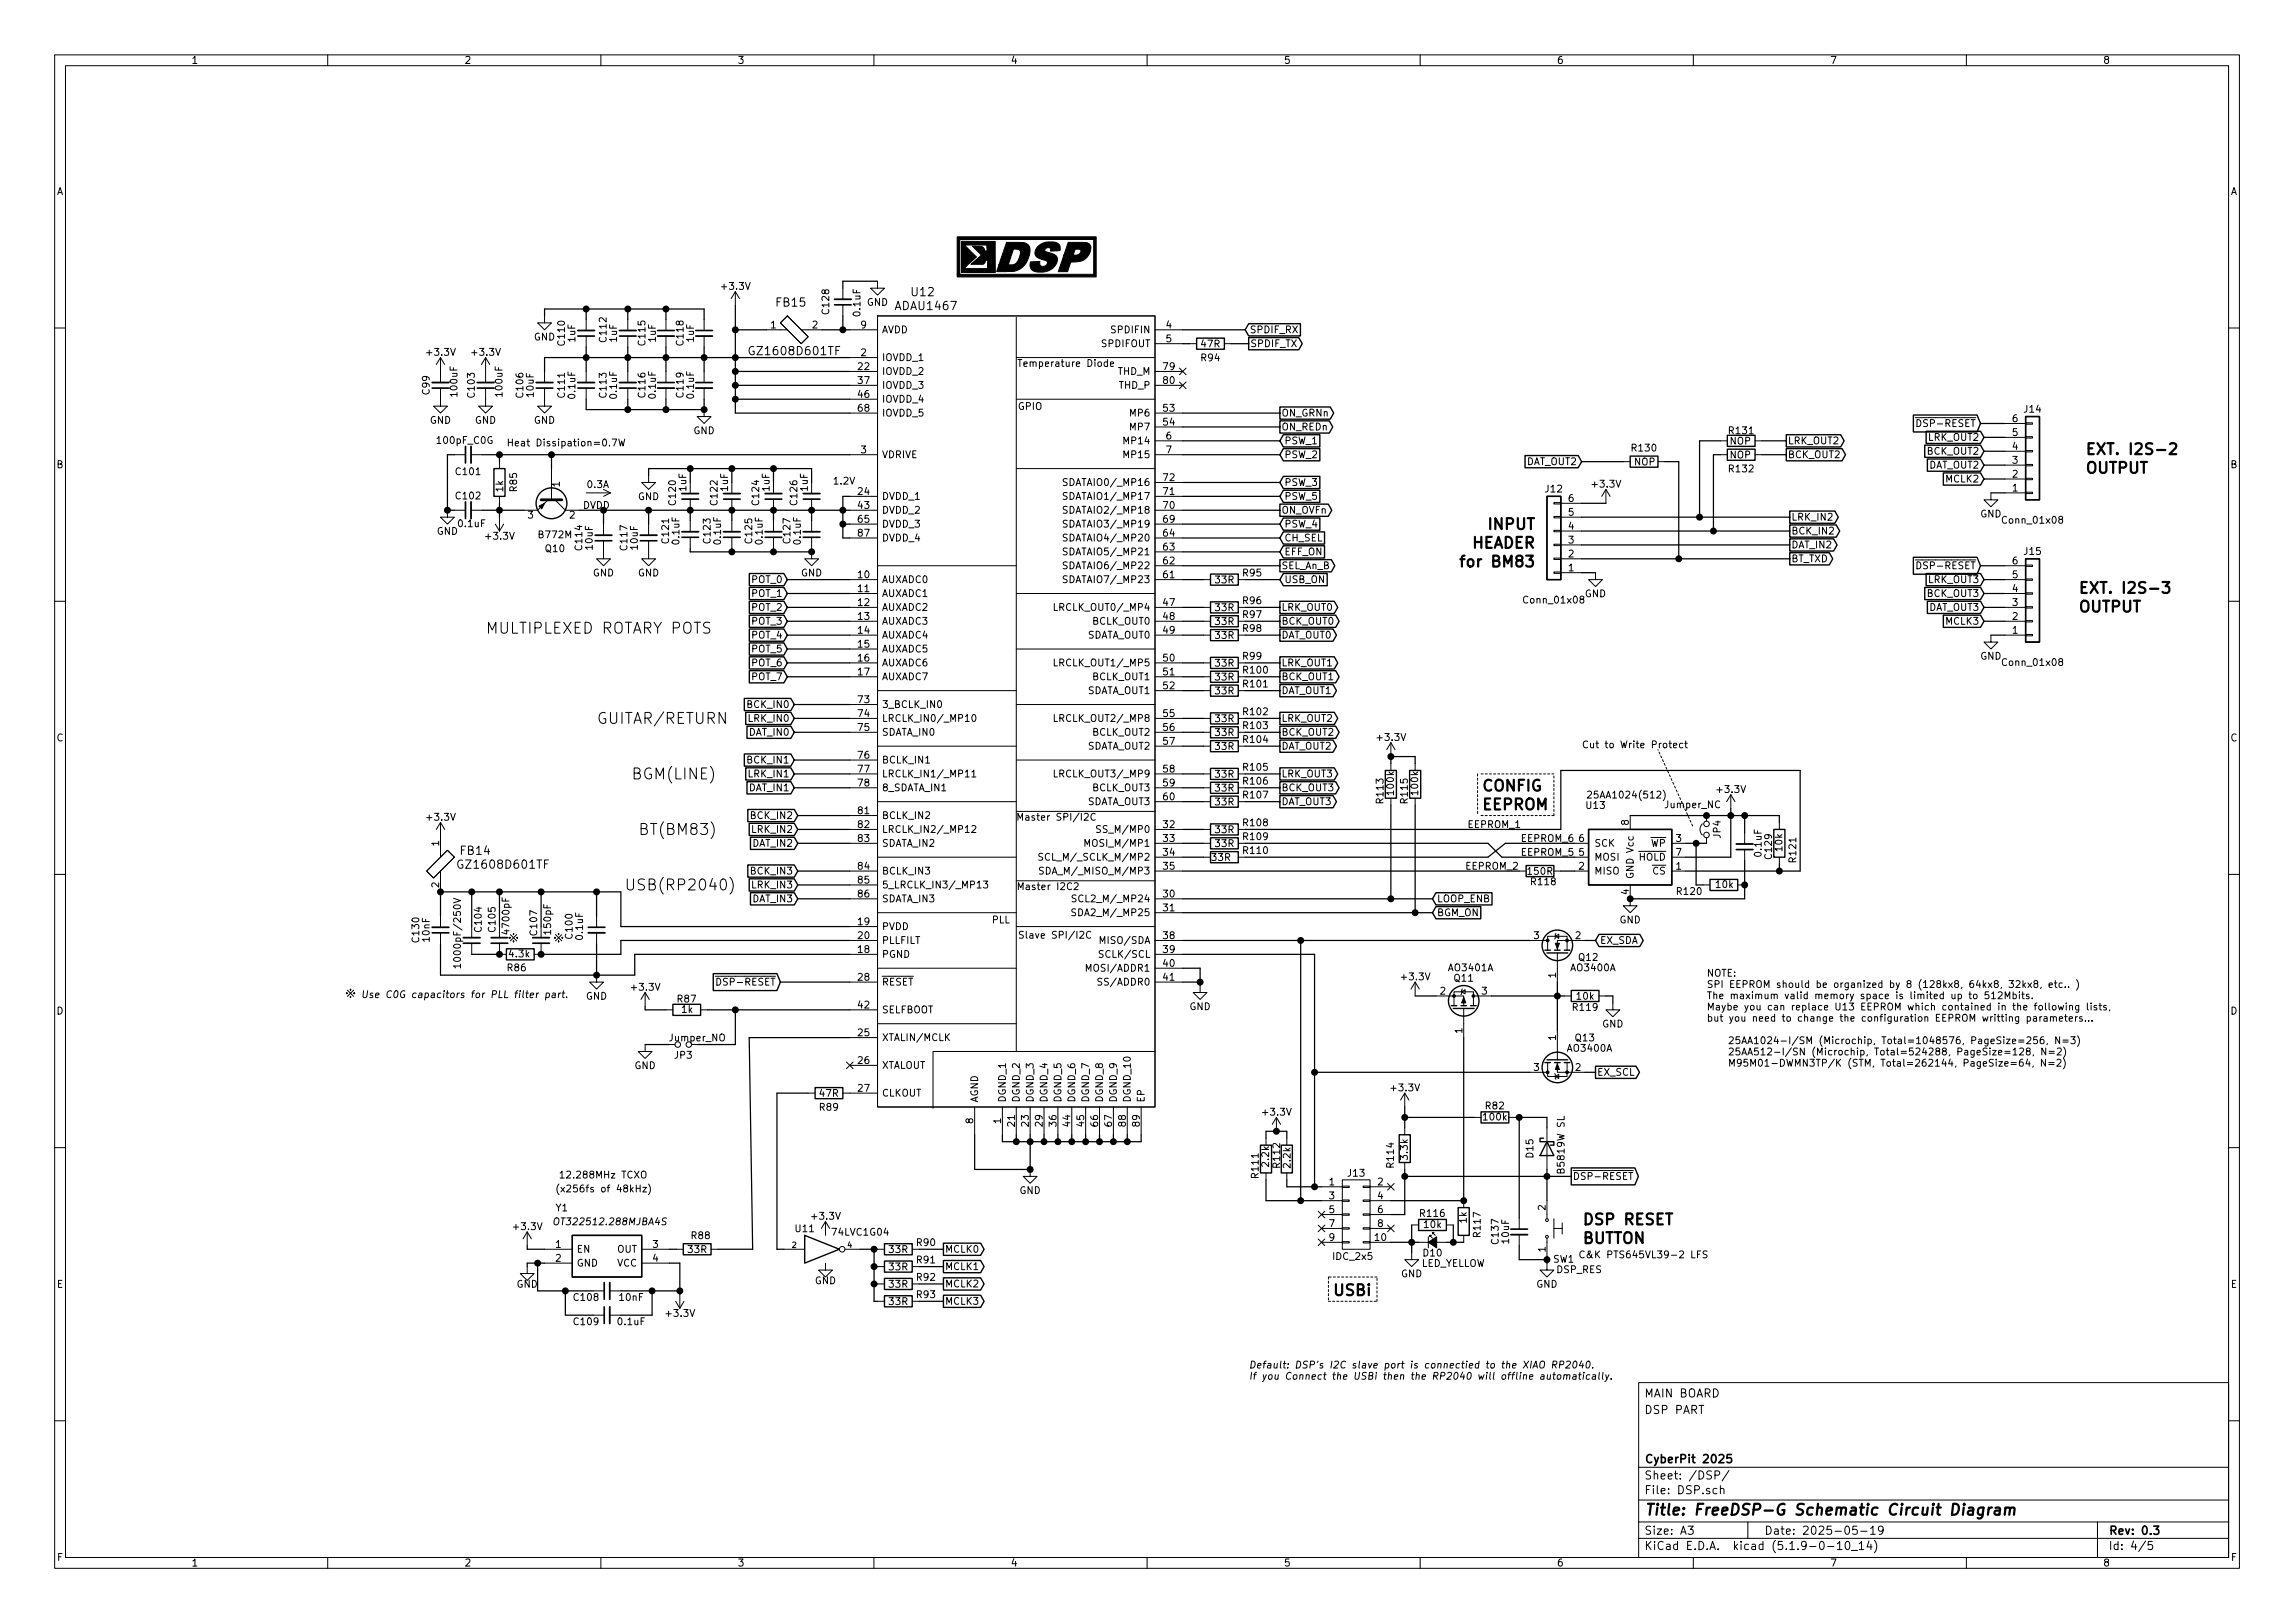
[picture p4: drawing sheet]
<svg xmlns="http://www.w3.org/2000/svg" width="420mm" height="297mm" viewBox="0 0 420 297" stroke-linecap="round" stroke-linejoin="round" font-family="sans-serif">
<defs><g id="words">
<g font-size="2.8">
<text x="381.6" y="83.2">EXT. I2S-2</text>
<text x="381.6" y="86.7">OUTPUT</text>
<text x="269.5" y="100.4">HEADER</text>
<text x="272.9" y="96.9">INPUT</text>
<text x="269.3" y="103.8">for BM83</text>
<text x="380.4" y="108.6">EXT. I2S-3</text>
<text x="380.4" y="112.1">OUTPUT</text>
<text x="88.9" y="116">MULTIPLEXED ROTARY POTS</text>
<text x="109.2" y="132.5">GUITAR/RETURN</text>
<text x="115.6" y="142.7">BGM(LINE)</text>
<text x="271.1" y="144.8">CONFIG</text>
<text x="271.1" y="148.2">EEPROM</text>
<text x="116.8" y="152.8">BT(BM83)</text>
<text x="114.3" y="163">USB(RP2040)</text>
<text x="289.6" y="224.2">DSP RESET</text>
<text x="289.6" y="227.6">BUTTON</text>
<text x="243.8" y="237.1">USBi</text>
<text x="301" y="277.3">Title: FreeDSP-G Schematic Circuit Diagram</text>
</g>
<g font-size="2.1">
<text x="142.2" y="56.1">FB15</text>
<text x="164.1" y="56.8">ADAU1467</text>
<text x="167" y="54.2">U12</text>
<text x="137.7" y="65">GZ1608D601TF</text>
<text x="84.4" y="156.4">FB14</text>
<text x="84.4" y="159">GZ1608D601TF</text>
<text x="301" y="255.8">MAIN BOARD</text>
<text x="301" y="258.8">DSP PART</text>
<text x="301" y="267.8">CyberPit 2025</text>
<text x="301" y="273.5">File: DSP.sch</text>
<text x="301" y="270.8">Sheet: /DSP/</text>
<text x="301" y="280.9">Size: A3</text>
<text x="323" y="280.9">Date: 2025-05-19</text>
<text x="386" y="280.9">Rev: 0.3</text>
<text x="301" y="283.7">KiCad E.D.A. kicad (5.1.9-0-10_14)</text>
<text x="386" y="283.7">Id: 4/5</text>
</g>
<g font-size="1.8">
<text x="35" y="11.7">1</text>
<text x="85" y="11.7">2</text>
<text x="135" y="11.7">3</text>
<text x="185" y="11.7">4</text>
<text x="235" y="11.7">5</text>
<text x="285" y="11.7">6</text>
<text x="335" y="11.7">7</text>
<text x="385" y="11.7">8</text>
<text x="10.4" y="35.7">A</text>
<text x="408.4" y="35.7">A</text>
<text x="132.3" y="53">+3.3V</text>
<text x="151.8" y="57.4" transform="rotate(-90 151.8 57.4)">C128</text>
<text x="157.5" y="57.7" transform="rotate(-90 157.5 57.7)">0.1uF</text>
<text x="158.7" y="56">GND</text>
<text x="78.3" y="65.1">+3.3V</text>
<text x="86.6" y="65.1">+3.3V</text>
<text x="97.7" y="62.3">GND</text>
<text x="103.4" y="63.1" transform="rotate(-90 103.4 63.1)">C110</text>
<text x="105.3" y="62.6" transform="rotate(-90 105.3 62.6)">1uF</text>
<text x="111" y="62.5" transform="rotate(-90 111 62.5)">C112</text>
<text x="113" y="62.6" transform="rotate(-90 113 62.6)">1uF</text>
<text x="118.2" y="63.1" transform="rotate(-90 118.2 63.1)">C115</text>
<text x="120.1" y="62.6" transform="rotate(-90 120.1 62.6)">1uF</text>
<text x="125.1" y="63.1" transform="rotate(-90 125.1 63.1)">C118</text>
<text x="127.1" y="62.6" transform="rotate(-90 127.1 62.6)">1uF</text>
<text x="141.1" y="60.1">1</text>
<text x="148.7" y="60.1">2</text>
<text x="157.6" y="65.2">2</text>
<text x="157.6" y="60.1">9</text>
<text x="161.4" y="61">AVDD</text>
<text x="201.8" y="63.5">SPDIFOUT</text>
<text x="203.7" y="61">SPDIFIN</text>
<text x="213.5" y="60.1">4</text>
<text x="213.5" y="62.6">5</text>
<text x="220" y="63.6">47R</text>
<text x="228.8" y="61">SPDIF_RX</text>
<text x="228.9" y="63.5">SPDIF_TX</text>
<text x="157.1" y="67.7">22</text>
<text x="157.1" y="70.3">37</text>
<text x="161.4" y="66.1">IOVDD_1</text>
<text x="161.4" y="68.6">IOVDD_2</text>
<text x="161.4" y="71.2">IOVDD_3</text>
<text x="187.1" y="67.1">Temperature Diode</text>
<text x="204.6" y="68.6">THD_M</text>
<text x="204.9" y="71.2">THD_P</text>
<text x="213" y="67.7">79</text>
<text x="213" y="70.3">80</text>
<text x="220" y="66.1">R94</text>
<text x="78.7" y="72.1" transform="rotate(-90 78.7 72.1)">C99</text>
<text x="78.7" y="77.6">GND</text>
<text x="83.7" y="72.4" transform="rotate(-90 83.7 72.4)">100uF</text>
<text x="86.9" y="72.6" transform="rotate(-90 86.9 72.6)">C103</text>
<text x="86.9" y="77.6">GND</text>
<text x="92" y="72.4" transform="rotate(-90 92 72.4)">100uF</text>
<text x="95.8" y="72.6" transform="rotate(-90 95.8 72.6)">C106</text>
<text x="97.7" y="72.6" transform="rotate(-90 97.7 72.6)">10uF</text>
<text x="97.7" y="77.6">GND</text>
<text x="103.4" y="72.6" transform="rotate(-90 103.4 72.6)">C111</text>
<text x="105.3" y="72.8" transform="rotate(-90 105.3 72.8)">0.1uF</text>
<text x="111" y="72.6" transform="rotate(-90 111 72.6)">C113</text>
<text x="113" y="72.8" transform="rotate(-90 113 72.8)">0.1uF</text>
<text x="118.2" y="72.6" transform="rotate(-90 118.2 72.6)">C116</text>
<text x="120.1" y="72.8" transform="rotate(-90 120.1 72.8)">0.1uF</text>
<text x="125.1" y="72.6" transform="rotate(-90 125.1 72.6)">C119</text>
<text x="127.1" y="72.8" transform="rotate(-90 127.1 72.8)">0.1uF</text>
<text x="157.1" y="72.8">46</text>
<text x="157.1" y="75.3">68</text>
<text x="161.4" y="73.7">IOVDD_4</text>
<text x="161.4" y="76.2">IOVDD_5</text>
<text x="186.4" y="75">GPIO</text>
<text x="207.1" y="76.2">MP6</text>
<text x="213" y="75.3">53</text>
<text x="213" y="77.9">54</text>
<text x="234.6" y="76.2">ON_GRNn</text>
<text x="368.5" y="77.3">6</text>
<text x="370.6" y="75.5">J14</text>
<text x="80.2" y="81.2">100pF_C0G</text>
<text x="92.7" y="81.7">Heat Dissipation=0.7W</text>
<text x="126.9" y="79.5">GND</text>
<text x="157.6" y="83">3</text>
<text x="161.4" y="83.9">VDRIVE</text>
<text x="206.1" y="81.3">MP14</text>
<text x="206.1" y="83.9">MP15</text>
<text x="207.1" y="78.8">MP7</text>
<text x="213.5" y="80.4">6</text>
<text x="213.5" y="83">7</text>
<text x="234.6" y="78.8">ON_REDn</text>
<text x="235.1" y="83.9">PSW_2</text>
<text x="235.1" y="81.3">PSW_1</text>
<text x="298.9" y="82.6">R130</text>
<text x="316.7" y="79.5">R131</text>
<text x="316.7" y="83.9">NOP</text>
<text x="316.7" y="81.4">NOP</text>
<text x="327.3" y="81.3">LRK_OUT2</text>
<text x="327.3" y="83.9">BCK_OUT2</text>
<text x="351.7" y="78.1">DSP-RESET</text>
<text x="352.9" y="83.2">BCK_OUT2</text>
<text x="353.1" y="80.7">LRK_OUT2</text>
<text x="368.5" y="82.3">4</text>
<text x="368.5" y="79.8">5</text>
<text x="10.4" y="85.7">B</text>
<text x="83.6" y="87">C101</text>
<text x="92.1" y="90" transform="rotate(-90 92.1 90)">1k</text>
<text x="94.7" y="89.9" transform="rotate(-90 94.7 89.9)">R85</text>
<text x="102.5" y="89.1" transform="rotate(-90 102.5 89.1)">1</text>
<text x="107.3" y="89.3">0.3A</text>
<text x="125.7" y="89.9" transform="rotate(-90 125.7 89.9)">1uF</text>
<text x="133.3" y="89.9" transform="rotate(-90 133.3 89.9)">1uF</text>
<text x="140.9" y="89.9" transform="rotate(-90 140.9 89.9)">1uF</text>
<text x="147.9" y="89.9" transform="rotate(-90 147.9 89.9)">1uF</text>
<text x="152.4" y="88.7">1.2V</text>
<text x="195.7" y="88.9">SDATAIO0/_MP16</text>
<text x="213" y="88">72</text>
<text x="235.1" y="88.9">PSW_3</text>
<text x="279.4" y="85.1">DAT_OUT2</text>
<text x="291.7" y="89.2">+3.3V</text>
<text x="299.2" y="85.2">NOP</text>
<text x="316.7" y="86.4">R132</text>
<text x="353.1" y="85.8">DAT_OUT2</text>
<text x="356.3" y="88.3">MCLK2</text>
<text x="368.5" y="90">1</text>
<text x="368.5" y="87.4">2</text>
<text x="368.5" y="84.9">3</text>
<text x="408.4" y="85.7">B</text>
<text x="83.6" y="91.4">C102</text>
<text x="96.7" y="94.9">3</text>
<text x="104.3" y="94.9">2</text>
<text x="106.7" y="93.1">DVDD</text>
<text x="116.8" y="91.5">GND</text>
<text x="123.7" y="92.3" transform="rotate(-90 123.7 92.3)">C120</text>
<text x="131.4" y="92.3" transform="rotate(-90 131.4 92.3)">C122</text>
<text x="139" y="92.3" transform="rotate(-90 139 92.3)">C124</text>
<text x="146" y="92.3" transform="rotate(-90 146 92.3)">C126</text>
<text x="157.1" y="90.6">24</text>
<text x="157.1" y="93.1">43</text>
<text x="157.1" y="95.7">65</text>
<text x="161.4" y="91.5">DVDD_1</text>
<text x="161.4" y="94">DVDD_2</text>
<text x="195.7" y="94">SDATAIO2/_MP18</text>
<text x="195.7" y="91.5">SDATAIO1/_MP17</text>
<text x="213" y="95.7">69</text>
<text x="213" y="93.1">70</text>
<text x="213" y="90.6">71</text>
<text x="234.6" y="94">ON_OVFn</text>
<text x="235.1" y="91.5">PSW_5</text>
<text x="283" y="90.1">J12</text>
<text x="287.2" y="94.4">5</text>
<text x="287.2" y="91.9">6</text>
<text x="327.9" y="95.3">LRK_IN2</text>
<text x="362.5" y="94.7">GND</text>
<text x="366.9" y="95.8">Conn_01x08</text>
<text x="80" y="97.9">GND</text>
<text x="84" y="96.5">0.1uF</text>
<text x="89.1" y="98.8">+3.3V</text>
<text x="98.8" y="98.5">B772M</text>
<text x="99.9" y="101.1">Q10</text>
<text x="106.6" y="100.6" transform="rotate(-90 106.6 100.6)">C114</text>
<text x="108.5" y="100.5" transform="rotate(-90 108.5 100.5)">10uF</text>
<text x="114.9" y="100.6" transform="rotate(-90 114.9 100.6)">C117</text>
<text x="116.8" y="100.5" transform="rotate(-90 116.8 100.5)">10uF</text>
<text x="122.5" y="99.3" transform="rotate(-90 122.5 99.3)">C121</text>
<text x="124.4" y="99.5" transform="rotate(-90 124.4 99.5)">0.1uF</text>
<text x="130.1" y="99.3" transform="rotate(-90 130.1 99.3)">C123</text>
<text x="132" y="99.5" transform="rotate(-90 132 99.5)">0.1uF</text>
<text x="137.7" y="99.3" transform="rotate(-90 137.7 99.3)">C125</text>
<text x="139.6" y="99.5" transform="rotate(-90 139.6 99.5)">0.1uF</text>
<text x="144.7" y="99.3" transform="rotate(-90 144.7 99.3)">C127</text>
<text x="146.6" y="99.5" transform="rotate(-90 146.6 99.5)">0.1uF</text>
<text x="157.1" y="98.2">87</text>
<text x="161.4" y="96.6">DVDD_3</text>
<text x="161.4" y="99.1">DVDD_4</text>
<text x="195.7" y="101.6">SDATAIO5/_MP21</text>
<text x="195.7" y="99.1">SDATAIO4/_MP20</text>
<text x="195.7" y="96.6">SDATAIO3/_MP19</text>
<text x="213" y="100.7">63</text>
<text x="213" y="98.2">64</text>
<text x="235.1" y="99.1">CH_SEL</text>
<text x="235.1" y="101.6">EFF_ON</text>
<text x="235.1" y="96.6">PSW_4</text>
<text x="287.2" y="99.5">3</text>
<text x="287.2" y="96.9">4</text>
<text x="327.9" y="97.8">BCK_IN2</text>
<text x="327.9" y="100.4">DAT_IN2</text>
<text x="370.6" y="101.6">J15</text>
<text x="108.5" y="105.5">GND</text>
<text x="116.8" y="105.5">GND</text>
<text x="137.7" y="106.7">POT_0</text>
<text x="146.6" y="105.5">GND</text>
<text x="157.1" y="105.8">10</text>
<text x="161.4" y="106.7">AUXADC0</text>
<text x="195.7" y="106.7">SDATAIO7/_MP23</text>
<text x="195.7" y="104.2">SDATAIO6/_MP22</text>
<text x="213" y="105.8">61</text>
<text x="213" y="103.3">62</text>
<text x="222.5" y="106.8">33R</text>
<text x="227.6" y="105.5">R95</text>
<text x="234.6" y="104.2">SEL_An_B</text>
<text x="235.1" y="106.7">USB_ON</text>
<text x="287.2" y="104.6">1</text>
<text x="287.2" y="102">2</text>
<text x="327.9" y="102.9">BT_TXD</text>
<text x="351.7" y="104.2">DSP-RESET</text>
<text x="353.1" y="106.7">LRK_OUT3</text>
<text x="368.5" y="105.8">5</text>
<text x="368.5" y="103.3">6</text>
<text x="137.7" y="109.3">POT_1</text>
<text x="137.7" y="111.8">POT_2</text>
<text x="157.1" y="108.4">11</text>
<text x="157.1" y="110.9">12</text>
<text x="157.1" y="113.4">13</text>
<text x="161.4" y="109.3">AUXADC1</text>
<text x="161.4" y="111.8">AUXADC2</text>
<text x="193.9" y="111.8">LRCLK_OUT0/_MP4</text>
<text x="213" y="110.9">47</text>
<text x="213" y="113.4">48</text>
<text x="222.5" y="111.8">33R</text>
<text x="227.6" y="110.6">R96</text>
<text x="227.6" y="113.1">R97</text>
<text x="234.6" y="111.8">LRK_OUT0</text>
<text x="279.2" y="110.5">Conn_01x08</text>
<text x="290.1" y="109.3">GND</text>
<text x="352.9" y="109.3">BCK_OUT3</text>
<text x="353.1" y="111.8">DAT_OUT3</text>
<text x="368.5" y="113.4">2</text>
<text x="368.5" y="110.9">3</text>
<text x="368.5" y="108.4">4</text>
<text x="137.7" y="114.3">POT_3</text>
<text x="137.7" y="119.4">POT_5</text>
<text x="137.7" y="116.9">POT_4</text>
<text x="157.1" y="116">14</text>
<text x="157.1" y="118.5">15</text>
<text x="161.4" y="114.3">AUXADC3</text>
<text x="161.4" y="116.9">AUXADC4</text>
<text x="161.4" y="119.4">AUXADC5</text>
<text x="198.9" y="116.9">SDATA_OUT0</text>
<text x="200.1" y="114.3">BCLK_OUT0</text>
<text x="213" y="116">49</text>
<text x="222.5" y="114.4">33R</text>
<text x="222.5" y="116.9">33R</text>
<text x="227.6" y="115.7">R98</text>
<text x="234.6" y="114.3">BCK_OUT0</text>
<text x="234.6" y="116.9">DAT_OUT0</text>
<text x="356.3" y="114.3">MCLK3</text>
<text x="368.5" y="116">1</text>
<text x="137.7" y="124.5">POT_7</text>
<text x="137.7" y="122">POT_6</text>
<text x="157.1" y="121.1">16</text>
<text x="157.1" y="123.6">17</text>
<text x="161.4" y="122">AUXADC6</text>
<text x="161.4" y="124.5">AUXADC7</text>
<text x="193.9" y="122">LRCLK_OUT1/_MP5</text>
<text x="200.1" y="124.5">BCLK_OUT1</text>
<text x="213" y="121.1">50</text>
<text x="213" y="123.6">51</text>
<text x="222.5" y="122">33R</text>
<text x="222.5" y="124.5">33R</text>
<text x="227.6" y="120.7">R99</text>
<text x="227.7" y="123.3">R100</text>
<text x="227.7" y="125.8">R101</text>
<text x="234.6" y="124.5">BCK_OUT1</text>
<text x="234.6" y="122">LRK_OUT1</text>
<text x="362.5" y="120.7">GND</text>
<text x="366.9" y="121.9">Conn_01x08</text>
<text x="137.1" y="129.6">BCK_IN0</text>
<text x="157.1" y="128.7">73</text>
<text x="157.1" y="131.2">74</text>
<text x="161.4" y="129.6">3_BCLK_IN0</text>
<text x="198.9" y="127">SDATA_OUT1</text>
<text x="213" y="126.1">52</text>
<text x="213" y="131.2">55</text>
<text x="222.5" y="127.1">33R</text>
<text x="227.7" y="130.9">R102</text>
<text x="234.6" y="127">DAT_OUT1</text>
<text x="10.4" y="135.7">C</text>
<text x="137.3" y="132.1">LRK_IN0</text>
<text x="137.3" y="134.7">DAT_IN0</text>
<text x="157.1" y="133.8">75</text>
<text x="161.4" y="132.1">LRCLK_IN0/_MP10</text>
<text x="161.4" y="134.7">SDATA_IN0</text>
<text x="193.9" y="132.1">LRCLK_OUT2/_MP8</text>
<text x="198.9" y="137.2">SDATA_OUT2</text>
<text x="200.1" y="134.7">BCLK_OUT2</text>
<text x="213" y="133.8">56</text>
<text x="213" y="136.3">57</text>
<text x="222.5" y="132.2">33R</text>
<text x="222.5" y="134.7">33R</text>
<text x="222.5" y="137.2">33R</text>
<text x="227.7" y="133.4">R103</text>
<text x="227.7" y="136">R104</text>
<text x="234.6" y="137.2">DAT_OUT2</text>
<text x="234.6" y="134.7">BCK_OUT2</text>
<text x="234.6" y="132.1">LRK_OUT2</text>
<text x="252.3" y="135.6">+3.3V</text>
<text x="289.6" y="136.9">Cut to Write Protect</text>
<text x="408.4" y="135.7">C</text>
<text x="137.1" y="139.7">BCK_IN1</text>
<text x="137.3" y="142.3">LRK_IN1</text>
<text x="157.1" y="138.8">76</text>
<text x="157.1" y="141.4">77</text>
<text x="157.1" y="143.9">78</text>
<text x="161.4" y="139.7">BCLK_IN1</text>
<text x="161.4" y="142.3">LRCLK_IN1/_MP11</text>
<text x="193.9" y="142.3">LRCLK_OUT3/_MP9</text>
<text x="213" y="141.4">58</text>
<text x="213" y="143.9">59</text>
<text x="222.5" y="142.3">33R</text>
<text x="227.7" y="143.6">R106</text>
<text x="227.7" y="141.1">R105</text>
<text x="234.6" y="142.3">LRK_OUT3</text>
<text x="137.3" y="144.8">DAT_IN1</text>
<text x="137.7" y="149.9">BCK_IN2</text>
<text x="157.1" y="149">81</text>
<text x="161.4" y="144.8">8_SDATA_IN1</text>
<text x="161.4" y="149.9">BCLK_IN2</text>
<text x="198.9" y="147.4">SDATA_OUT3</text>
<text x="200.1" y="144.8">BCLK_OUT3</text>
<text x="213" y="146.5">60</text>
<text x="222.5" y="147.4">33R</text>
<text x="222.5" y="144.9">33R</text>
<text x="227.7" y="146.1">R107</text>
<text x="234.6" y="144.8">BCK_OUT3</text>
<text x="234.6" y="147.4">DAT_OUT3</text>
<text x="253.3" y="146.9" transform="rotate(-90 253.3 146.9)">R113</text>
<text x="255.2" y="145.4" transform="rotate(-90 255.2 145.4)">100k</text>
<text x="257.7" y="146.9" transform="rotate(-90 257.7 146.9)">R115</text>
<text x="259.6" y="145.4" transform="rotate(-90 259.6 145.4)">100k</text>
<text x="290.5" y="148">U13</text>
<text x="291.5" y="146.1">25AA1024(512)</text>
<text x="304.9" y="147.9">Jumper_NC</text>
<text x="314.5" y="145.1">+3.3V</text>
<text x="78.3" y="150.2">+3.3V</text>
<text x="80.4" y="154.8" transform="rotate(-90 80.4 154.8)">1</text>
<text x="137.9" y="155">DAT_IN2</text>
<text x="137.9" y="152.4">LRK_IN2</text>
<text x="157.1" y="151.5">82</text>
<text x="157.1" y="154.1">83</text>
<text x="161.4" y="152.4">LRCLK_IN2/_MP12</text>
<text x="161.4" y="155">SDATA_IN2</text>
<text x="187.3" y="150.2">Master SPI/I2C</text>
<text x="199.6" y="155">MOSI_M/MP1</text>
<text x="201.8" y="152.4">SS_M/MP0</text>
<text x="213" y="151.5">32</text>
<text x="213" y="154.1">33</text>
<text x="222.5" y="152.5">33R</text>
<text x="222.5" y="155">33R</text>
<text x="227.7" y="151.2">R108</text>
<text x="227.7" y="153.8">R109</text>
<text x="268.6" y="151.5">EEPROM_1</text>
<text x="278.7" y="154.1">EEPROM_6</text>
<text x="289.1" y="154.1">6</text>
<text x="291.8" y="155">SCK</text>
<text x="298.2" y="151" transform="rotate(-90 298.2 151)">8</text>
<text x="302.2" y="155">WP</text>
<text x="306.9" y="154.1">3</text>
<text x="315" y="153.4" transform="rotate(-90 315 153.4)">JP4</text>
<text x="326.3" y="155.7" transform="rotate(-90 326.3 155.7)">10k</text>
<text x="137.7" y="160.1">BCK_IN3</text>
<text x="157.1" y="159.2">84</text>
<text x="157.1" y="161.7">85</text>
<text x="161.4" y="160.1">BCLK_IN3</text>
<text x="191.8" y="157.5">SCL_M/_SCLK_M/MP2</text>
<text x="191.9" y="160.1">SDA_M/_MISO_M/MP3</text>
<text x="213" y="156.6">34</text>
<text x="213" y="159.2">35</text>
<text x="221.9" y="157.6">33R</text>
<text x="227.7" y="156.3">R110</text>
<text x="268.5" y="159.2">EEPROM_2</text>
<text x="278.7" y="156.6">EEPROM_5</text>
<text x="279.8" y="160.1">150R</text>
<text x="289.1" y="159.2">2</text>
<text x="289.1" y="156.6">5</text>
<text x="291.8" y="160.1">MISO</text>
<text x="291.8" y="157.5">MOSI</text>
<text x="299.1" y="160.9" transform="rotate(-90 299.1 160.9)">GND Vcc</text>
<text x="300.1" y="157.5">HOLD</text>
<text x="302.6" y="160.1">CS</text>
<text x="306.9" y="159.2">1</text>
<text x="306.9" y="156.6">7</text>
<text x="322.5" y="156.7" transform="rotate(-90 322.5 156.7)">0.1uF</text>
<text x="324.4" y="157.1" transform="rotate(-90 324.4 157.1)">C129</text>
<text x="328.9" y="157.7" transform="rotate(-90 328.9 157.7)">R121</text>
<text x="80.4" y="162.4" transform="rotate(-90 80.4 162.4)">2</text>
<text x="137.9" y="165.1">DAT_IN3</text>
<text x="137.9" y="162.6">LRK_IN3</text>
<text x="157.1" y="164.2">86</text>
<text x="161.4" y="162.6">5_LRCLK_IN3/_MP13</text>
<text x="161.4" y="165.1">SDATA_IN3</text>
<text x="186.9" y="162.9">Master I2C2</text>
<text x="197.4" y="167.7">SDA2_M/_MP25</text>
<text x="197.6" y="165.1">SCL2_M/_MP24</text>
<text x="213" y="164.2">30</text>
<text x="213" y="166.8">31</text>
<text x="263" y="165.1">LOOP_ENB</text>
<text x="263" y="167.7">BGM_ON</text>
<text x="280.4" y="162">R118</text>
<text x="298.2" y="163.7" transform="rotate(-90 298.2 163.7)">4</text>
<text x="307.1" y="163.8">R120</text>
<text x="314.2" y="162.5">10k</text>
<text x="76.8" y="172.3" transform="rotate(-90 76.8 172.3)">C130</text>
<text x="78.7" y="172.3" transform="rotate(-90 78.7 172.3)">10nF</text>
<text x="88.2" y="170.4" transform="rotate(-90 88.2 170.4)">C104</text>
<text x="90.7" y="170.4" transform="rotate(-90 90.7 170.4)">C105</text>
<text x="93.3" y="170.7" transform="rotate(-90 93.3 170.7)">4700pF</text>
<text x="98.3" y="171.1" transform="rotate(-90 98.3 171.1)">C107</text>
<text x="100.9" y="170.9" transform="rotate(-90 100.9 170.9)">150pF</text>
<text x="104.8" y="171.7" transform="rotate(-90 104.8 171.7)">C100</text>
<text x="106.7" y="171.9" transform="rotate(-90 106.7 171.9)">0.1uF</text>
<text x="157.1" y="169.3">19</text>
<text x="157.1" y="171.9">20</text>
<text x="161.4" y="170.2">PVDD</text>
<text x="161.4" y="172.8">PLLFILT</text>
<text x="181.6" y="169">PLL</text>
<text x="187.6" y="171.8">Slave SPI/I2C</text>
<text x="202" y="172.8">MISO/SDA</text>
<text x="213" y="171.9">38</text>
<text x="280.8" y="171.9">3</text>
<text x="288.4" y="171.9">2</text>
<text x="292.9" y="172.8">EX_SDA</text>
<text x="296.5" y="169">GND</text>
<text x="84.4" y="176.2" transform="rotate(-90 84.4 176.2)">1000pF/250V</text>
<text x="93" y="177.8">R86</text>
<text x="93.3" y="175.2">4.3k</text>
<text x="157.1" y="174.4">18</text>
<text x="157.1" y="179.5">28</text>
<text x="161.4" y="175.3">PGND</text>
<text x="199.6" y="177.8">MOSI/ADDR1</text>
<text x="201.9" y="175.3">SCLK/SCL</text>
<text x="213" y="174.4">39</text>
<text x="213" y="176.9">40</text>
<text x="213" y="179.5">41</text>
<text x="256.7" y="179.4">+3.3V</text>
<text x="265.3" y="177.8">AO3401A</text>
<text x="266.3" y="179.7">Q11</text>
<text x="284.9" y="179" transform="rotate(-90 284.9 179)">1</text>
<text x="287.7" y="177.8">AO3400A</text>
<text x="289.1" y="175.9">Q12</text>
<text x="312.4" y="178.8">NOTE:</text>
<text x="10.4" y="185.7">D</text>
<text x="66" y="182.7">Use C0G capacitors for PLL filter part.</text>
<text x="107.3" y="183">GND</text>
<text x="115.8" y="181.3">+3.3V</text>
<text x="124.1" y="183.5">R87</text>
<text x="124.8" y="185.4">1k</text>
<text x="132" y="180.4">DSP-RESET</text>
<text x="157.1" y="184.6">42</text>
<text x="161.4" y="180.4">RESET</text>
<text x="161.4" y="185.5">SELFBOOT</text>
<text x="201.8" y="180.4">SS/ADDR0</text>
<text x="217.8" y="184.9">GND</text>
<text x="263.7" y="182">2</text>
<text x="271.3" y="182">3</text>
<text x="288.1" y="185">R119</text>
<text x="288.7" y="183">10k</text>
<text x="312.4" y="180.8">SPI EEPROM should be organized by 8 (128kx8, 64kx8, 32kx8, etc.. )</text>
<text x="312.4" y="182.9">The maximum valid memory space is limited up to 512Mbits.</text>
<text x="312.4" y="184.9">Maybe you can replace U13 EEPROM which contained in the following lists,</text>
<text x="408.4" y="185.7">D</text>
<text x="122.6" y="190.6">Jumper_NO</text>
<text x="157.1" y="189.6">25</text>
<text x="161.4" y="190.5">XTALIN/MCLK</text>
<text x="267.7" y="189.1" transform="rotate(-90 267.7 189.1)">1</text>
<text x="284.9" y="190.4" transform="rotate(-90 284.9 190.4)">1</text>
<text x="288.5" y="190.6">Q13</text>
<text x="293.3" y="188">GND</text>
<text x="312.4" y="187">but you need to change the configuration EEPROM writting parameters</text>
<text x="314.4" y="191.1">25AA1024-I/SM (Microchip, Total=1048576, PageSize=256, N=3)</text>
<text x="116.2" y="195.7">GND</text>
<text x="123.5" y="193.8">JP3</text>
<text x="157.1" y="194.7">26</text>
<text x="161.4" y="195.6">XTALOUT</text>
<text x="280.8" y="196">3</text>
<text x="287.1" y="192.5">AO3400A</text>
<text x="288.4" y="196">2</text>
<text x="292.4" y="196.9">EX_SCL</text>
<text x="314.4" y="193.2">25AA512-I/SN (Microchip, Total=524288, PageSize=128, N=2)</text>
<text x="314.4" y="195.2">M95M01-DWMN3TP/K (STM, Total=262144, PageSize=64, N=2)</text>
<text x="150.1" y="203.3">R89</text>
<text x="150.1" y="200.7">47R</text>
<text x="157.1" y="199.8">27</text>
<text x="161.4" y="200.7">CLKOUT</text>
<text x="179.1" y="201.8" transform="rotate(-90 179.1 201.8)">AGND</text>
<text x="184.1" y="201.8" transform="rotate(-90 184.1 201.8)">DGND_1</text>
<text x="186.7" y="201.8" transform="rotate(-90 186.7 201.8)">DGND_2</text>
<text x="189.2" y="201.8" transform="rotate(-90 189.2 201.8)">DGND_3</text>
<text x="191.8" y="201.8" transform="rotate(-90 191.8 201.8)">DGND_4</text>
<text x="194.3" y="201.8" transform="rotate(-90 194.3 201.8)">DGND_5</text>
<text x="196.8" y="201.8" transform="rotate(-90 196.8 201.8)">DGND_6</text>
<text x="199.4" y="201.8" transform="rotate(-90 199.4 201.8)">DGND_7</text>
<text x="201.9" y="201.8" transform="rotate(-90 201.9 201.8)">DGND_8</text>
<text x="204.5" y="201.8" transform="rotate(-90 204.5 201.8)">DGND_9</text>
<text x="207" y="201.8" transform="rotate(-90 207 201.8)">DGND_10</text>
<text x="209.5" y="201.8" transform="rotate(-90 209.5 201.8)">EP</text>
<text x="254.8" y="199.7">+3.3V</text>
<text x="272" y="203">R82</text>
<text x="178.2" y="205.6" transform="rotate(-90 178.2 205.6)">8</text>
<text x="183.3" y="205.6" transform="rotate(-90 183.3 205.6)">1</text>
<text x="185.8" y="206.1" transform="rotate(-90 185.8 206.1)">21</text>
<text x="188.3" y="206.1" transform="rotate(-90 188.3 206.1)">23</text>
<text x="190.9" y="206.1" transform="rotate(-90 190.9 206.1)">29</text>
<text x="193.4" y="206.1" transform="rotate(-90 193.4 206.1)">36</text>
<text x="196" y="206.1" transform="rotate(-90 196 206.1)">44</text>
<text x="198.5" y="206.1" transform="rotate(-90 198.5 206.1)">45</text>
<text x="201" y="206.1" transform="rotate(-90 201 206.1)">66</text>
<text x="203.6" y="206.1" transform="rotate(-90 203.6 206.1)">67</text>
<text x="206.1" y="206.1" transform="rotate(-90 206.1 206.1)">88</text>
<text x="208.7" y="206.1" transform="rotate(-90 208.7 206.1)">89</text>
<text x="231.3" y="204.2">+3.3V</text>
<text x="271.7" y="205.1">100k</text>
<text x="102.2" y="215.7">12.288MHz TCXO</text>
<text x="230.4" y="215.5" transform="rotate(-90 230.4 215.5)">R111</text>
<text x="232.3" y="213.4" transform="rotate(-90 232.3 213.4)">2.2k</text>
<text x="234.4" y="213.6" transform="rotate(-90 234.4 213.6)">R112</text>
<text x="236.3" y="213.7" transform="rotate(-90 236.3 213.7)">2.2k</text>
<text x="246.8" y="215.4">J13</text>
<text x="255.2" y="213.6" transform="rotate(-90 255.2 213.6)">R114</text>
<text x="257.7" y="212.2" transform="rotate(-90 257.7 212.2)">3.3k</text>
<text x="280.7" y="211.8" transform="rotate(-90 280.7 211.8)">D15</text>
<text x="286.4" y="214.4" transform="rotate(-90 286.4 214.4)">B5819W SL</text>
<text x="287.9" y="215.9">DSP-RESET</text>
<text x="101.6" y="218.2">(x256fs of 48kHz)</text>
<text x="101.8" y="221.7">Y1</text>
<text x="186.6" y="218.5">GND</text>
<text x="243.4" y="217">1</text>
<text x="243.4" y="219.5">3</text>
<text x="252.2" y="217">2</text>
<text x="252.2" y="219.5">4</text>
<text x="283" y="221.5" transform="rotate(-90 283 221.5)">2</text>
<text x="94.2" y="225.1">+3.3V</text>
<text x="102.3" y="224.2">OT322512.288MJBA4S</text>
<text x="126.6" y="226.8">R88</text>
<text x="145.7" y="225.5">U11</text>
<text x="148.8" y="223.2">+3.3V</text>
<text x="152.6" y="226.1">74LVC1G04</text>
<text x="243.4" y="222">5</text>
<text x="243.4" y="224.6">7</text>
<text x="243.4" y="227.1">9</text>
<text x="251.8" y="227.1">10</text>
<text x="252.2" y="222">6</text>
<text x="252.2" y="224.6">8</text>
<text x="260.1" y="222.7">R116</text>
<text x="260.8" y="224.8">10k</text>
<text x="268.5" y="223.8" transform="rotate(-90 268.5 223.8)">1k</text>
<text x="271.1" y="226.3" transform="rotate(-90 271.1 226.3)">R117</text>
<text x="274.4" y="227.5" transform="rotate(-90 274.4 227.5)">C137</text>
<text x="276.3" y="227.5" transform="rotate(-90 276.3 227.5)">10uF</text>
<text x="101.8" y="228.4">1</text>
<text x="101.8" y="230.9">2</text>
<text x="105.5" y="229.3">EN</text>
<text x="105.5" y="231.8">GND</text>
<text x="113" y="229.3">OUT</text>
<text x="113" y="231.8">VCC</text>
<text x="119.5" y="228.4">3</text>
<text x="119.5" y="230.9">4</text>
<text x="126" y="229.3">33R</text>
<text x="162.8" y="232.5">33R</text>
<text x="162.8" y="229.3">33R</text>
<text x="167.9" y="231.2">R91</text>
<text x="167.9" y="228.1">R90</text>
<text x="173" y="232.4">MCLK1</text>
<text x="173" y="229.3">MCLK0</text>
<text x="244.2" y="230.6">IDC_2x5</text>
<text x="256.5" y="233.8">GND</text>
<text x="260" y="231.9">LED_YELLOW</text>
<text x="260.6" y="230">D10</text>
<text x="283" y="229.1" transform="rotate(-90 283 229.1)">1</text>
<text x="284.4" y="231.1">SW1</text>
<text x="285" y="233">DSP_RES</text>
<text x="288.9" y="230.3">C&amp;K PTS645VL39-2 LFS</text>
<text x="10.4" y="235.7">E</text>
<text x="94.6" y="235.7">GND</text>
<text x="105.2" y="238.1">C108</text>
<text x="113.5" y="238.1">10nF</text>
<text x="149.2" y="235">GND</text>
<text x="162.8" y="238.8">33R</text>
<text x="162.8" y="235.7">33R</text>
<text x="167.9" y="237.6">R93</text>
<text x="167.9" y="234.4">R92</text>
<text x="173" y="238.8">MCLK3</text>
<text x="173" y="235.6">MCLK2</text>
<text x="281.3" y="235.7">GND</text>
<text x="408.4" y="235.7">E</text>
<text x="105.2" y="242.5">C109</text>
<text x="113.2" y="242.5">0.1uF</text>
<text x="122.1" y="241">+3.3V</text>
<text x="228.6" y="250.5">Default: DSPs I2C slave port is connectied to the XIAO RP2040.</text>
<text x="228.6" y="252.5">If you Connect the USBi then the RP2040 will offline automatically.</text>
<text x="10.5" y="285.7">F</text>
<text x="35" y="286.7">1</text>
<text x="85" y="286.7">2</text>
<text x="135" y="286.7">3</text>
<text x="185" y="286.7">4</text>
<text x="235" y="286.7">5</text>
<text x="285" y="286.7">6</text>
<text x="335" y="286.7">7</text>
<text x="385" y="286.7">8</text>
<text x="408.5" y="285.7">F</text>
</g>
<g font-size="1.4">
<text x="145" y="228.4">2</text>
<text x="155.2" y="228.4">4</text>
</g>
</g></defs>
<g fill="none" stroke="#000" stroke-width=".18">
<path d="M10 10h400v277h-400zM12 12h396v273.1h-396zM60 10v2M110 10v2M160 10v2M210 10v2M260 10v2M310 10v2M360 10v2M99.7 57.8v1.3h1.3l-1.3 1.3-1.3-1.3h1.3M107.3 58.5v2M114.9 58.5v2"/>
<path d="M121.9 58.5v2M128.9 58.5v2M134.6 53.4l-.7 1.2M134.6 53.4v2.5M134.6 53.4l.8 1.2M142.9 59.1l1.2-1.3 3.9 3.8-1.3 1.3zM154.3 52.7v2.1M154.3 55.8v2M160.7 57.8h50.8v144.8h-50.8zM160.7 51.5v1.2h1.2l-1.2 1.3-1.3-1.3h1.3M186.1 58.1v134.3h-15.3v10.5M10 60h2"/>
<path d="M80.6 71v3.3h1.3l-1.3 1.3-1.2-1.3h1.2M80.6 65.4v4.6M80.6 65.4l-.7 1.3M80.6 65.4l.8 1.3M88.9 71v3.3h1.3l-1.3 1.3-1.3-1.3h1.3M88.9 65.4l-.8 1.3M88.9 65.4v4.6M88.9 65.4l.8 1.3M99.7 71v3.3h1.3l-1.3 1.3-1.3-1.3h1.3M99.7 68v2M107.3 61.5v2M107.3 68v2"/>
<path d="M107.3 71v2.1M114.9 61.5v2M114.9 68v2M114.9 71v2.1M121.9 61.5v2M121.9 68v2M121.9 71v2.1M128.9 75v1.2h1.3l-1.3 1.3-1.3-1.3h1.3M128.9 61.5v2M128.9 68v2M128.9 71v2.1M140.3 60.4h3.8"/>
<path d="M146.7 60.4h3.8M155.6 73.1h5.1M155.6 65.4h5.1M155.6 68h5.1M155.6 70.5h5.1M155.6 60.4h5.1M155.6 75.6h5.1M186.1 73.1h25.4M186.1 65.4h25.4M186.4 65.8h.7M203.3 66.6l.6-.1-.1-.2-.3-.1-.2 .2 .1 .6h.4M211.5 68h5"/>
<path d="M211.5 70.5h5M211.5 60.4h5M211.5 62.9h5M211.5 75.6h5M211.5 78.1h5M215.9 67.4l1.2 1.2M215.9 69.9l1.2 1.2M217.1 67.4l-1.2 1.2M217.1 69.9l-1.2 1.2M217.8 62.9h1.3M224.2 62.9h1.2M350.6 76.4h1.3"/>
<path d="M351 76.8a.64 .64 0 0 1 .7 .6 .64 .64 0 0 1-.7 .7zM367 77.5h3.8M370.8 79.9h1.3v.3h-1.3zM370.8 77.4h1.3v.2h-1.3zM408 60h2M81.9 93.4v1.3h1.3l-1.3 1.2-1.3-1.2h1.3M83.2 83.2h2M83.2 93.4h2M86.2 83.2h2.1M86.2 93.4h2.1M90.7 95.9l.7 1.3M91.4 84.5v1.3"/>
<path d="M91.4 90.8v1.3M91.4 94.7v2.5M92.2 95.9l-.8 1.3M100.3 91.5l-1.9 1.9h-2.5M101 85.8v5.7M101.6 91.5l1.9 1.9h2.5M107.3 90.2h4.5M110.5 99v3.3h1.3l-1.3 1.2-1.3-1.2h1.3M110.5 95.9v2.1M110.5 89.6l1.3 .6M111.6 81.5v.1M111.8 90.2l-1.3 .6"/>
<path d="M112.1 80.4h.8l-.5 1.2M113.3 80.4l.3 1.2 .2-.9 .3 .9 .3-1.2M118.7 87v1.3h1.3l-1.3 1.3-1.2-1.3h1.2M118.7 99v3.3h1.3l-1.3 1.2-1.2-1.2h1.2M118.7 95.9v2.1M126.4 88.3v2M126.4 91.3v2.1M126.4 95.3v2M126.4 98.3v2.1M134 88.3v2M134 91.3v2.1M134 95.3v2"/>
<path d="M134 98.3v2.1M141.6 88.3v2M141.6 91.3v2.1M141.6 95.3v2M141.6 98.3v2.1M148.6 88.3v2M148.6 91.3v2.1M148.6 95.3v2M148.6 98.3v2.1M155.6 83.2h5.1M155.6 90.8h5.1M155.6 93.4h5.1"/>
<path d="M155.6 98.5h5.1M155.6 95.9h5.1M186.1 85.8h25.4M195.4 97.8h-.5l-.2 .1v.3l.5 .3 .2 .3-.3 .2h-.5M195.4 95.3l-.5-.1-.2 .1v.4l.5 .2 .2 .4-.3 .2-.5-.1M195.4 92.7h-.5l-.2 .1v.4l.5 .2 .2 .3-.3 .2h-.5M195.4 90.2l-.5-.1-.2 .2v.3l.5 .3 .2 .3-.3 .2-.5-.1M195.4 87.7l-.5-.1-.2 .1v.4l.5 .2 .2 .3-.3 .3-.5-.1M211.5 83.2h5M211.5 80.7h5M211.5 90.8h5M211.5 93.4h5"/>
<path d="M211.5 98.5h5M211.5 95.9h5M211.5 88.3h5M284.5 94.5h1.2v.3h-1.2zM284.5 92h1.2v.2h-1.2zM284.5 97.1h1.2v.2h-1.2zM284.5 99.6h1.2v.3h-1.2zM285.7 99.7h3.9M285.7 97.2h3.9M285.7 94.7h3.9M285.7 92.1h3.9M294 89.6l.8 1.2"/>
<path d="M294 89.6v2.5M294 89.6l-.8 1.2M297.2 84.5h1.2M303.5 84.5h1.3M315 83.2h1.2M315 80.7h1.2M321.3 83.2h1.3M321.3 80.7h1.3M364.5 90.2v1.3h1.3l-1.3 1.2-1.3-1.2h1.3M367 90.2h3.8M367 87.7h3.8M367 85.1h3.8"/>
<path d="M367 82.6h3.8M367 80h3.8M370.8 82.5h1.3v.2h-1.3zM370.8 87.5h1.3v.3h-1.3zM370.8 90.1h1.3v.2h-1.3zM370.8 85h1.3v.3h-1.3zM377.1 95.1l-.1-.2v-.3l.1-.1 .4 .1 .1 .3-.6 .2-.1 .2v.2l.2 .3 .4-.1 .1-.2v-.3l-.2-.1M10 110h2M148.6 101v1.3h1.3l-1.3 1.2-1.3-1.2h1.3M155.6 106.1h5.1M155.6 118.8h5.1M155.6 108.6h5.1"/>
<path d="M155.6 111.2h5.1M155.6 113.7h5.1M155.6 116.2h5.1M160.7 103.5h25.4M186.1 118.8h25.4M186.1 108.6h25.4M193 110.5v1.2h.6M195.4 105.4h-.5l-.2 .1v.4l.5 .2 .2 .3-.3 .2h-.5M195.4 102.9l-.5-.1-.2 .2v.3l.5 .3 .2 .3-.3 .2-.5-.1M195.4 100.4l-.5-.1-.2 .1v.4l.5 .2 .2 .3-.3 .3-.5-.1M211.5 106.1h5M211.5 103.5h5"/>
<path d="M211.5 111.2h5M211.5 113.7h5M211.5 116.2h5M211.5 101h5M220.3 106.1h1.3M220.3 111.2h1.3M220.3 113.7h1.3M220.3 116.2h1.3M226.7 106.1h1.3M226.7 111.2h1.3M226.7 113.7h1.3M226.7 116.2h1.3"/>
<path d="M284.5 102.1h1.2v.3h-1.2zM284.5 104.7h1.2v.2h-1.2zM285.7 104.8h3.9M285.7 102.3h3.9M289.5 109.7l-.2-.2v-.3l.2-.1 .4 .1v.3l-.5 .2-.1 .2v.2l.2 .3 .4-.1 .1-.2-.1-.3-.2-.1M292.1 104.8v1.3h-1.3l1.3 1.3 1.3-1.3h-1.3M350.6 102.5h1.3M351 102.8a.64 .64 0 0 1 .7 .7 .64 .64 0 0 1-.7 .6zM364.5 116.2v1.3h1.3l-1.3 1.3-1.3-1.3h1.3M367 106.1h3.8M367 103.5h3.8M367 108.6h3.8"/>
<path d="M367 111.2h3.8M367 113.7h3.8M367 116.2h3.8M370.8 106h1.3v.2h-1.3zM370.8 103.4h1.3v.3h-1.3zM370.8 108.5h1.3v.2h-1.3zM370.8 113.6h1.3v.2h-1.3zM370.8 116.1h1.3v.3h-1.3zM370.8 111h1.3v.3h-1.3zM408 110h2M155.6 139.1h5.1M155.6 128.9h5.1"/>
<path d="M155.6 121.3h5.1M155.6 123.9h5.1M155.6 131.5h5.1M155.6 134h5.1M160.7 136.6h25.4M160.7 126.4h25.4M169.5 139.7h.7M171.8 128.4l.1-.2a.67 .67 0 0 1 .5 .7 .67 .67 0 0 1-.5 .6l-.2-.5zM178.1 130.9l.1-.1a.67 .67 0 0 1 .5 .6 .67 .67 0 0 1-.5 .6l-.3-.4zM186.1 139.1h25.4M186.1 128.9h25.4M193 120.6v1.3h.6"/>
<path d="M193 130.8v1.2h.6M211.5 136.6h5M211.5 126.4h5M211.5 121.3h5M211.5 123.9h5M211.5 131.5h5M211.5 134h5M220.3 136.6h1.3M220.3 126.4h1.3M220.3 121.3h1.3M220.3 123.9h1.3M220.3 131.5h1.3"/>
<path d="M220.3 134h1.3M226.7 136.6h1.3M226.7 126.4h1.3M226.7 121.3h1.3M226.7 123.9h1.3M226.7 131.5h1.3M226.7 134h1.3M254.6 135.9l-.7 1.3M254.6 135.9v2.6M254.6 139.7v1.3M254.6 135.9l.8 1.3M259.1 139.7v1.3"/>
<path d="M305.5 136h.5M305.7 135.6v1.1l.3 .2M306.4 136.4l.6-.1-.1-.2-.3-.1-.2 .2v.6h.5M308.1 136.1l-.4-.1-.2 .3 .1 .5h.5M308.4 136h.5M308.6 135.6v1.1l.3 .2M377.1 121.1l-.1-.1v-.3l.1-.2 .4 .1 .1 .4-.6 .1-.1 .2v.3l.2 .2h.4l.1-.2v-.4l-.2-.1M78.1 159.4l3.8-3.8 1.3 1.3-3.8 3.8zM80.6 150.5v6.4M80.6 159.4v3.8M80.6 150.5l-.7 1.3M80.6 150.5l.8 1.3"/>
<path d="M130.2 150.4a2.29 2.29 0 0 1 0 3.1M155.6 144.2h5.1M155.6 141.6h5.1M155.6 159.4h5.1M155.6 154.3h5.1M155.6 151.8h5.1M155.6 149.3h5.1M160.7 146.7h25.4M160.7 156.9h25.4M176.7 142.2h.7M177.9 141.3l.4-.4v1.3M177.9 151.2l.5-.1 .3 .3-.8 1h.8"/>
<path d="M177.9 142.2h.8M186.1 148.5h25.4M186.4 150.1v-1.2l.4 .9 .4-.9v1.2M190.9 156.2h-.5l-.2 .1v.4l.6 .2 .1 .3-.2 .2h-.5M191 158.8l-.5-.1-.2 .1 .1 .5 .6 .2v.3l-.2 .2-.5-.1M193 140.9v1.3h.6M198.6 154.9v-1.3l.5 .9 .4-.9v1.3M200.5 149a.6 .6 0 0 0-.8 .4 .6 .6 0 0 0 .6 .7l.2-.1M201.5 151.2l-.5-.1-.3 .2 .2 .3 .5 .3v.3l-.2 .2-.5-.1M211.5 146.7h5M211.5 144.2h5M211.5 141.6h5"/>
<path d="M211.5 159.4h5M211.5 154.3h5M211.5 156.9h5M211.5 151.8h5M220.3 146.7h1.3M220.3 144.2h1.3M220.3 141.6h1.3M220.3 154.3h1.3M220.3 156.9h1.3M220.3 151.8h1.3M226.7 146.7h1.3M226.7 144.2h1.3"/>
<path d="M226.7 141.6h1.3M226.7 154.3h1.3M226.7 156.9h1.3M226.7 151.8h1.3M254.6 146.1v1.3M259.1 146.1v1.3M278.1 159.4h1.3M284.5 159.4h1.2M288.3 159.4h2.5M288.3 154.3h2.5M288.3 156.9h2.5M290.7 144.9l.4-.1 .3 .3-.1 .3-.7 .7h.8"/>
<path d="M298.4 149.3v2.5M304.5 144.6a1.47 1.47 0 0 1 0 1.9M306.1 159.4h2.5M306.1 154.3h2.5M306.1 156.9h2.5M311.7 150.8a1.41 1.41 0 0 0 0 2M312.4 149.3v1M312.4 153.3v1M316.9 145.5l-.8 1.2M316.9 145.5v2.5M316.9 145.5l.7 1.2M319.4 152.4v2.1"/>
<path d="M319.4 155.5v2M325.8 150.5v1.3M325.8 156.9v1.3M10 160h2M80.6 167.7v2M80.6 170.7v2.1M83 164.4l1.3 .4-1.3 .4M84.3 176.8h-1.3l.4 .4M84.3 176.4v.8M86.4 169.6v2M86.4 172.6v2.1M91.4 169.6v2"/>
<path d="M91.4 172.6v2.1h1.3M93.3 171.5l.1 .1h-.2l.1-.1v.2M93.4 171.1l1.2 1.1M94 172.2l.1 .1-.1 .1v-.2v.2M94.6 171.1l-1.2 1.1M94.7 171.5l.1 .1h-.2l.1-.1v.2M99.1 172.6v2.1h-1.3M99.1 169.6v2M101.6 171.5l.1 .1h-.2l.1-.1v.2M101.7 171.1l1.1 1.1M102.3 172.2l.1 .1-.1 .1v-.2v.2M102.3 170.9l.1 .1-.1 .1-.1-.1 .1-.1v.2"/>
<path d="M102.8 171.1l-1.1 1.1M102.9 171.5l.1 .1h-.2l.1-.1v.2M109.2 178.5v1.2h1.3l-1.3 1.3-1.3-1.3h1.3M109.2 167.7v2M109.2 170.7v2.1M130.9 178.7h1.3M131.2 179a.64 .64 0 0 1 .8 .7 .64 .64 0 0 1-.8 .6zM132 161a.49 .49 0 0 1 .5-.1 .49 .49 0 0 1 .4 .4 1.04 1.04 0 0 1-.6 1.6 1.25 1.25 0 0 1-.3-1.9zM133.7 160.6a2.29 2.29 0 0 1 0 3M155.6 174.7h5.1M155.6 169.6h5.1M155.6 172.1h5.1"/>
<path d="M155.6 179.7h5.1M155.6 164.5h5.1M155.6 162h5.1M160.7 177.2h25.4M160.7 167h25.4M178.9 162.5h.7M180 161.3h.8l-.4 .4 .4 .2-.1 .6h-.5l-.2-.1M186.1 169.6h25.4M186.1 161.2h25.4M186.4 162.8v-1.2l.5 .9 .4-.9v1.2M187.4 170.5l-.5-.1-.3 .3 .1 .3 .6 .2v.4l-.2 .1h-.5M196.7 161.7l.5-.1 .2 .3-.1 .2-.7 .7h.8"/>
<path d="M196.9 166.4l-.5-.1-.1 .2v.3l.5 .3 .1 .3-.2 .2-.5-.1M197 163.9l-.5-.1-.2 .1v.2l.1 .2 .5 .2 .1 .3-.3 .3-.4-.1M198.9 177.8v-1.3l.4 .9 .4-.9v1.3M199.7 170.6a.51 .51 0 0 0-.6 0 .51 .51 0 0 0-.2 .6l.2 .5 .6-.1M201.4 172.7v-1.3l.4 .9 .5-.9v1.3M201.7 179.1l-.5-.1-.2 .2v.3l.6 .3 .1 .3-.2 .2-.5-.1M202 174h-.5l-.3 .2 .1 .3 .6 .2v.4l-.2 .1h-.5M211.5 174.7h5M211.5 177.2h5M211.5 167h5M211.5 172.1h5M211.5 179.7h5"/>
<path d="M211.5 164.5h5M259.1 179.7v2.6M259.1 179.7l-.8 1.3M259.1 179.7l.7 1.3M280 172.1h3.3M283.3 173.9v-2.5h3.6v2.5M284.7 171.4l.7-.4v.7zM284.9 170.9l-.2 .1v.7l-.1 .2M285.1 174.4v5.3M290.2 172.1h-5.1v1.8M298.4 162v3.8h1.3l-1.3 1.2-1.2-1.2h1.2M311.8 162h1.3"/>
<path d="M318.1 162h1.3M367.8 179.5h.8l-.4 .4 .4 .2v.5l-.2 .1-.6-.1M369.1 179.6l.5-.1 .2 .3-.8 .9h.8M370.4 179.5v1.2M370.8 179.9l-.4 .5M371.3 179.9l.6 .8M371.9 179.9l-.6 .8M376.1 179.9h.5M376.3 179.5v1.1l.3 .1M377.5 179.9h-.3l-.2 .2 .1 .6h.4M380.2 179.3a1.47 1.47 0 0 1 0 1.9M408 160h2"/>
<path d="M63.5 181.7l.1 .1h-.2l.1-.1v.2M63.6 181.2l1.1 1.2M64.2 182.4l.1 .1-.1 .1v-.2v.2M64.2 181l.1 .1-.1 .1v-.2v.2M64.7 181.2l-1.1 1.2M64.8 181.7l.1 .1h-.2l.1-.1v.2M96.3 181.7h.4M96.5 181.3l-.1 1.1 .2 .2M97.1 182.2l.6-.1v-.3h-.5l-.2 .6 .2 .2 .4-.1M98.3 181.7l-.1 .9M98.6 181.7l-.4 .3M100 181.8h.5l.1 .6-.3 .2-.4-.1"/>
<path d="M100 181.7l-.1 1.3M101.2 181.8h.5l-.1 .8M101.7 182.1h-.5l-.2 .2 .1 .2h.5M102.3 181.7l-.1 .9M102.7 181.7l-.4 .3M102.9 181.7h.5M103.1 181.3l-.1 1.1 .3 .2M103.7 182.5v.1M118.1 191.2v1.2h1.3l-1.3 1.3-1.3-1.3h1.3M118.1 181.6l-.8 1.3M118.1 181.6v2.6M118.1 181.6l.8 1.3"/>
<path d="M121.9 184.8h1.3M128.3 184.8h1.2M155 194.4l1.2 1.2M155.6 189.9h5.1M155.6 195h5.1M155.6 184.8h5.1M156.2 194.4l-1.2 1.2M160.7 187.4h25.4M173.3 189.7l.5 .8M173.8 189.2l-.7 .7M186.1 192.4h25.4M219.7 180.4v1.2h1.3l-1.3 1.3-1.3-1.3h1.3"/>
<path d="M262.9 182.3h5.1v1.8M266.2 184.1v-2.6h3.5v2.6M267.6 181.5l.6-.4v.8zM267.7 181l-.1 .1v.8l-.1 .1M268 184.6v5.3M269.7 182.3h3.3M280 196.3h3.3M283.3 194.5v2.5h3.6v-2.5M284.6 196.5l.1 .1v.8l.2 .1M284.7 197l.7-.4v.8zM285.1 194.5v1.8h5.1M285.1 188.6v5.4"/>
<path d="M286.4 182.3h1.3M292.7 182.3h1.3M295.3 183.6v1.2h1.2l-1.2 1.3-1.3-1.3h1.3M360.5 182h.4M360.6 181.5v1.1l.3 .2M361.3 182.1l.2-.1 .4 .1v.5l-.1 .1-.3 .1-.2-.1zM364.1 181.5h-.6l-.1 .6 .5-.1 .2 .3v.3l-.2 .2-.5-.1M364.3 192.2v.9M364.6 181.9l.4-.4v1.3M364.6 182.8h.7M364.8 192.2h.7l-.7 .9h.7M365.8 181.6l.5-.1 .2 .4v.2l-.7 .7h.7"/>
<path d="M365.9 192.6l.6-.1-.1-.2-.3-.1-.2 .2v.6h.5M365.9 194.3h.7l-.7 .8h.7M366.3 189.8l-.5-.1-.2 .2v.3l.6 .3 .1 .3-.2 .2h-.5M366.9 189.7v.2M366.9 190.2v.8M367 194.7l.6-.1v-.3h-.4l-.2 .2 .1 .6h.5M367 192.4h1M367 192.8h1M367.1 182.8v-1.3l.4 .9 .4-.9v1.3M367.3 190.2h.7l-.7 .8h.7M368.2 194.5h.9M368.2 194.8h.9"/>
<path d="M368.4 190.6l.6-.1v-.3h-.4l-.2 .2 .1 .6h.5M368.6 182h.3l.2 .2-.1 .5h-.4M368.6 192.2l.3-.4v1.3M368.6 181.5v1.3M368.6 193.1h.7M369.6 186.1l-.1 1.1-.2 .1h-.3M369.6 186.1h-.4l-.2 .2 .1 .6h.5M369.6 190.4h.9M369.6 190.7h.9M369.7 181.5v.1M369.7 182v.8M369.7 191.9l.5-.1 .3 .4-.8 .9h.8"/>
<path d="M370.1 182h.5M370.3 181.5v1.1l.3 .2M370.3 193.9h-.4a.87 .87 0 0 0 0 1.2l.5-.1v-.5l-.5-.2-.2 .3M370.5 180.2l.3 .5M371.1 189.9l.5-.2 .2 .4v.2l-.8 .7h.8M371.1 186.1h.4l.3 .2-.2 .6h-.5M371.1 186.1v1.2M371.2 192.4l-.2-.2v-.3l.2-.1 .4 .1v.3l-.5 .2-.1 .2v.2l.2 .3 .4-.1 .1-.2-.1-.3-.2-.1M371.2 193.8l-.3 .9h.8M371.4 182h-.3l-.1 .1v.2l.4 .1v.3h-.4M371.5 194.3v.8M372.1 182.7v.1"/>
<path d="M372.2 195.1l-.1 .2M372.3 186.1h.5v.8M372.3 193l-.1 .3M372.4 184h.5M372.6 180l-.2-.1v-.3l.4-.1 .2 .1v.3l-.5 .2-.1 .1v.3l.2 .2h.2l.3-.2-.1-.4-.2-.1M372.8 186.4h-.4l-.2 .2 .1 .3h.5M372.9 183.6l-.3 .2v1M372.9 189.7h-.5l-.1 .7 .5-.2 .2 .3v.3l-.2 .2-.5-.1M373.4 184.1l.3-.1 .2 .2-.1 .6h-.3l-.2-.2zM373.5 186.1v.8M373.7 180.7l-.1 .2M373.8 186.1h-.2l-.1 .2"/>
<path d="M374.1 189.7l-.4 .1a.87 .87 0 0 0 0 1.2l.5-.1v-.5l-.5-.2-.2 .3M374.2 186.1h.5l.1 .8M374.5 183.6v1.1l.1 .1M374.5 193.9v1.2l-.8-1.2v1.2M374.5 191.8v1.3l-.7-1.3v1.3M374.8 186.4h-.5l-.1 .2v.3h.6M374.8 191l-.1 .2M375.1 194.5h.9M375.1 194.8h.9M375.1 180.3l.6-.1v-.3h-.4l-.2 .2 .1 .6h.5M375.1 183.6v1.1l.2 .1M375.1 192.4h1"/>
<path d="M375.1 192.8h1M375.4 186.2l.2-.1h.3v.8M375.4 186.1v.8M375.8 184.1l.2-.1 .4 .1v.5l-.1 .2h-.3l-.2-.1zM375.9 186.2l.2-.1h.3l.1 .8M376.6 194l.5-.1 .2 .3v.2l-.8 .7h.8M376.7 191.9l.4-.1 .3 .4-.1 .2-.7 .7h.8M376.8 184l.3 .8 .2-.6 .2 .6 .3-.8M377 186.5l.6-.1-.1-.3h-.3l-.2 .1 .1 .7h.4M377.1 189.7v1.3l-.7-1.3v1.3M377.7 190.4h.9M377.7 190.7h.9"/>
<path d="M377.7 193.7a1.47 1.47 0 0 1 0 1.9M377.8 191.6a1.47 1.47 0 0 1 0 2M378 186.1h.5M378.1 180.6v.1M378.2 185.6v1.1l.3 .2M378.3 183.6v.1M378.3 184v.8M378.7 180.6v.1M378.8 186.5l.6-.1v-.3h-.4l-.2 .1 .1 .7h.5M378.9 184.1l.2-.1 .3 .1v.7M378.9 184v.8M379.1 189.7h.8l-.4 .5 .4 .2-.1 .6h-.5l-.2-.1"/>
<path d="M380 186.1v.8M380.3 186.1h-.2l-.1 .2M380.3 189.6a1.47 1.47 0 0 1 0 1.9M380.6 184l-.1 1.2-.2 .1-.3-.1M380.6 184.1l-.4-.1-.2 .2 .1 .6h.5M381.2 186.1h-.3l-.2 .1 .1 .2 .4 .1v.4h-.5M381.8 186.8v.1M382.1 183.6v1.1l.2 .1M382.4 186.8v.1M382.8 183.6v.1M382.8 184v.8M383 186.8v.1"/>
<path d="M383.8 184.1l-.3-.1-.1 .2v.2l.4 .1v.3h-.4M384.3 184h.5M384.5 183.6v1.1l.3 .1M385.6 184.1l-.3-.1-.2 .2 .1 .2 .4 .1v.3h-.5M386.3 184.8l-.1 .2M10 210h2M116.5 216.9v1.2M116.5 217.5h.7M117.2 216.9v1.2M117.5 214.5l.2-.2a.44 .44 0 0 1 .6 .5l-.1 .6-.2 .2h-.4a1.07 1.07 0 0 1-.1-1.1zM117.7 217.3h.7l-.7 .8h.7M118.7 216.7a1.47 1.47 0 0 1 0 1.9"/>
<path d="M148 200.1h1.2M154.3 200.1h6.4M178.4 202.6v5.1M183.5 202.6v5.1M186.1 202.6v5.1M188.6 214v1.3h1.3l-1.3 1.3-1.3-1.3h1.3M188.6 202.6v5.1M191.1 202.6v5.1M193.7 202.6v5.1M196.2 202.6v5.1M198.8 202.6v5.1M201.3 202.6v5.1"/>
<path d="M203.8 202.6v5.1M206.4 202.6v5.1M208.9 202.6v5.1M231.8 208.3v1.3M231.8 214.7v1.2M233.7 204.5l-.8 1.3M233.7 204.5v2.5M233.7 204.5l.7 1.3M235.6 208.3v1.3M235.6 214.7v1.2M241.9 217.2h3.8M241.9 219.7h3.8"/>
<path d="M245.7 219.6h1.3v.3h-1.3zM245.7 217.1h1.3v.2h-1.3zM245.7 215.9h5.1v12.7h-5.1zM249.6 219.6h1.2v.3h-1.2zM249.6 217.1h1.2v.2h-1.2zM250.8 217.2h3.8M250.8 219.7h3.8M254 216.6l1.2 1.2M255.2 216.6l-1.2 1.2M257.2 200.1l-.8 1.2M257.2 200.1v2.5M257.2 206.4v1.3"/>
<path d="M257.2 212.8v1.2M257.2 200.1l.7 1.2M268 219.7v1.3M269.9 204.5h1.2M276.2 204.5h1.3M283.2 206.4v7.6M283.2 219.7v3.3M286.4 204.3v.6h-1.3M298.1 214.2h.9M298.2 214.6h.7M408 210h2M96.5 231.8v1.3h1.3l-1.3 1.3-1.3-1.3h1.3"/>
<path d="M96.5 225.5l-.7 1.2M96.5 225.5v2.5M96.5 225.5l.8 1.2M99.7 228.6h5.1M99.7 231.2h5.1M101.6 223.1l.5-.2a.72 .72 0 0 1 .2 .8 .72 .72 0 0 1-.6 .5l-.1-.1a.91 .91 0 0 1 0-1zM108.6 236.3h2M111.6 236.3h2.1M117.5 228.6h5.1M117.5 231.2h5.1M122 223l-.4-.1-.3 .4 .1 .2 .5 .2-.1 .3-.2 .2-.4-.1M123.7 238.2l.8 1.2"/>
<path d="M123.8 228.6h1.3M124.5 236.9v2.5M125.2 238.2l-.7 1.2M130.2 228.6h1.2M143.5 228.6h3.8M151.1 231.2v1.2h-1.2l1.2 1.3 1.3-1.3h-1.3M151.1 223.6l.8 1.2M151.1 223.6v2.5M151.1 223.6l-.7 1.2M154.7 228.6h2.8M160.7 228.6h1.2M160.7 238.2h1.2"/>
<path d="M160.7 235h1.2M160.7 231.8h1.2M167 228.6h1.3M167 238.2h1.3M167 235h1.3M167 231.8h1.3M241.3 221.7l1.2 1.2M241.3 224.2l1.2 1.2M241.3 226.8l1.2 1.2M241.9 224.8h3.8M241.9 227.4h3.8M241.9 222.3h3.8"/>
<path d="M242.5 221.7l-1.2 1.2M242.5 224.2l-1.2 1.2M242.5 226.8l-1.2 1.2M245.7 227.2h1.3v.3h-1.3zM245.7 224.7h1.3v.3h-1.3zM245.7 222.2h1.3v.2h-1.3zM249.6 227.2h1.2v.3h-1.2zM249.6 224.7h1.2v.3h-1.2zM249.6 222.2h1.2v.2h-1.2zM250.8 224.8h3.8M250.8 227.4h3.8M250.8 222.3h3.8"/>
<path d="M254 224.2l1.2 1.2M255.2 224.2l-1.2 1.2M258.4 229.3v1.2h1.3l-1.3 1.3-1.2-1.3h1.2M258.4 224.2h1.3M259.7 227.4h1.8M261.5 226.4v2M261.7 226.4v-.3h.3h-.3l.6 .5M262.3 225.8v-.2h.2h-.2l.5 .5M263 227.4h1.8M264.8 224.2h1.3M268 226.1v1.3M278.1 222.9v2.1"/>
<path d="M278.1 226v2M283.2 231.2v1.2h1.3l-1.3 1.3-1.3-1.3h1.3M283.2 226.6v3.3M284.5 223v3.6M284.5 224.8h1.5M286 223.8v2M309.7 228.9v1.3h.6M310.8 229.6h.4M311.4 228.9h-.6v1.3M312.5 229l-.5-.1-.1 .2-.1 .2 .1 .2 .5 .2 .1 .3-.2 .2h-.5M108.6 240.7h2M111.6 240.7h2.1"/>
<path d="M279 249.1l.7 1.3M279.9 249.1l-1 1.3M280.4 249.1l-.2 1.3M280.6 250.4l.6-1.3 .3 1.3M280.8 250h.6M282 249.3l.2-.1a.39 .39 0 0 1 .6 .1 .96 .96 0 0 1-.4 1.1l-.5-.2zM282.2 251.6h.5l-.1 .8M282.7 251.9l-.5 .1-.2 .1 .1 .3h.5M283.3 251.6v.8h.3l.2-.1M283.9 251.6l-.1 .8M284.3 249.8l.6-.1 .1-.5-.2-.1h-.4l-.2 1.3M284.3 251.6h.5"/>
<path d="M284.5 251.2l-.1 1.1v.1h.3M284.6 249.8l.3 .6M285.2 251.6h.4l.2 .2-.1 .4-.2 .2h-.3l-.1-.2zM285.5 249.8l.7-.1 .1-.5-.2-.1h-.5l-.1 1.3M286.3 251.7l.2-.1h.3v.8M286.4 251.6l-.2 .8M286.8 249.2l.5-.1 .2 .3-.1 .3-.8 .7h.8M286.9 251.8l.2-.2h.3l-.1 .8M288 251.6h.5v.8M288.1 249.2l.2-.1a.64 .64 0 0 1 .4 .7 .64 .64 0 0 1-.6 .5l-.2-.4zM288.5 251.9l-.4 .1-.2 .1v.3h.6M289 251.6h.5"/>
<path d="M289.3 251.2l-.2 1.1 .3 .1M289.6 249.1l-.5 .8h.8M289.8 249.5l-.1 .9M289.9 251.6l-.1 .8M290 251.2v.1M290.6 249.2l.2-.1a.68 .68 0 0 1 .3 .7 .68 .68 0 0 1-.5 .6l-.2-.1-.1-.4zM291.1 251.6h-.4l-.3 .2 .1 .6h.5M291.6 250.3v.1M291.6 251.6h.5l-.1 .8M292.1 251.9l-.5 .1-.1 .3 .1 .1h.4M292.8 251.2l-.1 1.1 .1 .1M293.5 251.2l-.2 1.1 .2 .1"/>
<path d="M294 251.6l.2 .8M294.6 251.6l-.6 1.1-.2 .2M295 252.3l-.1 .1M300 253h108v32.1h-108zM10 260h2M300 278.5h108M300 274.5h108M300 268.5h108M309 279.3h1l-.5 .6 .4 .1v.7l-.2 .1-.7-.1M314 270l.7-.1 .1-.2v-.3l-.2-.2h-.6v1.5M314.3 272.5l-.4-.1-.3 .3 .1 .6 .2 .1 .4-.1M315 272.5a.37 .37 0 0 1 .6 .1v.8"/>
<path d="M315 271.9v1.5M316.5 269.1l-1.2 2M320 278.5v3M340 279.3h-.8v.7l.2-.1h.5l.1 .3v.5l-.2 .1-.6-.1M342.5 279.7l.4-.4v1.5M344.8 279.9l-.4 .3h-.2l-.3-.3v-.3l.1-.2 .4-.1 .3 .2a1.13 1.13 0 0 1-.3 1.2l-.4 .1M384 278.5v6.6M408 260h2M60 285.1v1.9M110 285.1v1.9M160 285.1v1.9M210 285.1v1.9"/>
<path d="M260 285.1v1.9M300 281.5h108M310 285.1v1.9M334.6 283h1.1M336.4 282.5l.4-.4v1.5M336.4 283.6h.8M337.9 282.3l.4-.2a.94 .94 0 0 1 0 1.5 .79 .79 0 0 1-.4-1.3zM338.9 283.8h1.2M340.4 282.5l.4-.4v1.5M340.4 283.6h.8M340.7 280.2h1.1M342.2 282l-.4 1.1h.9"/>
<path d="M342.5 280.8h.8M342.5 282.6v1M343.2 281.9a1.71 1.71 0 0 1 0 2.3M360 285.1v1.9M392.8 282l-1.3 2M394 282.1h-.7l-.1 .7 .3-.1h.5l.1 .3-.1 .5-.2 .1-.6-.1"/>
<circle cx="312.4" cy="150.8" r=".51"/>
<circle cx="312.4" cy="152.8" r=".51"/>
<circle cx="124.1" cy="191.2" r=".51"/>
<circle cx="126.1" cy="191.2" r=".51"/>
<circle cx="154.2" cy="228.6" r=".51"/>
<circle cx="283.2" cy="223.3" r=".25"/>
<circle cx="283.2" cy="226.4" r=".25"/>
</g>
<g fill="none" stroke="#000" stroke-width=".3">
<path d="M152.8 55.8h3M79.1 71h3.1M87.4 71h3M98.2 71h3M105.8 71h3M105.8 61.5h3M113.4 71h3.1M113.4 61.5h3.1M120.4 70h3M120.4 60.5h3M127.4 70h3M127.4 60.5h3"/>
<path d="M85.2 81.7v3M85.2 91.9v3M109 99h3M117.2 99h3.1M124.8 91.3h3.1M124.8 98.3h3.1M132.5 91.3h3M132.5 98.3h3M140.1 91.3h3M140.1 98.3h3M147.1 91.3h3M147.1 98.3h3"/>
<path d="M317.9 155.5h3M79.1 170.7h3.1M84.8 172.6h3.1M89.9 172.6h3.1M97.5 172.6h3.1M107.7 169.7h3M110.6 234.7v3.1M110.6 239.2v3M276.6 225h3.1M314.7 266.4l.6-.2 .3 .4-.9 1.1h.9M316.9 266.2h-.7v.7l.2-.1h.5l.1 .3-.1 .5-.2 .1-.5-.1M394.3 279.3h.9l-.5 .6 .4 .1v.7l-.2 .1-.6-.1"/>
</g>
<g fill="none" stroke="#000" stroke-width=".41">
<path d="M394.9 82.4h1.5M397.3 81.3l.3-.2h.4l.3 .2 .1 .4-.1 .3-1.1 1.1h1.2M267.4 102.3h.7M268.1 101.7l-.4 .1-.1 .2v1.7M393.6 107.8h1.5M395.9 106.5h1.3l-.7 .8a.59 .59 0 0 1 .7 .4v.4l-.4 .4h-.6l-.3-.2M360.5 276h.7v1.2M361.3 276.4l-.7 .1a.4 .4 0 0 0-.3 .3 .4 .4 0 0 0 .2 .4l.7-.1M363.1 275.9l-.2 1.6a.6 .6 0 0 1-.8 .3M363.1 276a.68 .68 0 0 0-.9 .3l-.1 .5 .1 .3 .2 .1 .6-.1M364.1 275.9l-.2 1.3M364.7 275.9a.54 .54 0 0 0-.6 .4"/>
<path d="M365.3 276h.8l-.1 1.2M366.1 276.4l-.6 .1a.4 .4 0 0 0-.4 .3 .4 .4 0 0 0 .3 .4l.6-.1M367.1 276.1a.52 .52 0 0 1 .9 .1l-.2 1M367.2 275.9l-.2 1.3M368 276.2l.3-.3 .5 .1-.1 1.2"/>
</g>
<g fill="none" stroke="#000" stroke-width=".25">
<path d="M228.6 59.2h9.5v2.3h-9.5l-.6-1.1zM219.1 61.9h5.1v2h-5.1zM228.6 61.8h9.2l.6 1.1-.6 1.1h-9.2zM234.3 77h9.1l.6 1.1-.6 1.2h-9.1zM234.3 74.5h9.2l.7 1.1-.7 1.1h-9.2zM234.9 79.6h6.7v2.2h-6.7l-.6-1.1zM316.2 79.7h5.1v2h-5.1zM327 79.6h10l.6 1.1-.6 1.1h-10zM350.3 76h11.6l.7 1.5-.7 1.6h-11.6zM352.6 78.9h10l.6 1.1-.6 1.2h-10zM370.8 76.2h2.6v15.3h-2.6zM90.4 85.8h2.1v5h-2.1z"/>
<path d="M234.3 92.3h8.9l.6 1.1-.6 1.1h-8.9zM234.9 82.1h6.7v2.2h-6.7l-.6-1.1zM234.9 87.2h6.7v2.2h-6.7l-.6-1.1zM234.9 97.3h7.6v2.3h-7.6l-.6-1.1zM234.9 99.9h7.6v2.2h-7.6l-.6-1.1zM234.9 94.8h6.7v2.2h-6.7l-.6-1.1zM234.9 89.7h6.7v2.3h-6.7l-.6-1.2zM279.2 83.4h9.7l.7 1.1-.7 1.1h-9.7zM283.2 90.8h2.5v15.3h-2.5zM298.4 83.5h5.1v2h-5.1zM316.2 82.2h5.1v2h-5.1zM327 82.1h10.2l.7 1.1-.7 1.1h-10.2z"/>
<path d="M327.7 93.5h8.2l.6 1.2-.6 1.1h-8.2zM327.7 96.1h8.5l.6 1.1-.6 1.1h-8.5zM327.7 98.6h8l.6 1.1-.6 1.1h-8zM352.4 81.5h10.2l.6 1.1-.6 1.1h-10.2zM352.9 84h9.7l.6 1.1-.6 1.1h-9.7zM355.8 86.5h6.8l.6 1.2-.6 1.1h-6.8zM137.2 107.5h6.3l.6 1.1-.6 1.1h-6.3zM137.2 112.6h6.3l.6 1.1-.6 1.1h-6.3zM137.2 117.7h6.3l.6 1.1-.6 1.1h-6.3zM137.2 110h6.3l.6 1.2-.6 1.1h-6.3zM137.2 115.1h6.3l.6 1.1-.6 1.2h-6.3zM137.2 105h6.3l.6 1.1-.6 1.1h-6.3z"/>
<path d="M221.6 105.1h5.1v2h-5.1zM221.6 110.1h5.1v2.1h-5.1zM221.6 112.7h5.1v2h-5.1zM221.6 115.2h5.1v2.1h-5.1zM234.3 112.6h10.2l.7 1.1-.7 1.1h-10.2zM234.3 110h10l.6 1.2-.6 1.1h-10zM234.3 102.4h9.4l.7 1.1-.7 1.2h-9.4zM234.3 115.1h9.7l.7 1.1-.7 1.2h-9.7zM234.9 105h8.1v2.2h-8.1l-.6-1.1zM327.7 101.2h7.2l.6 1.1-.6 1.1h-7.2zM350.3 102h11.6l.7 1.5-.7 1.6h-11.6zM352.4 107.5h10.2l.6 1.1-.6 1.1h-10.2z"/>
<path d="M352.6 105h10l.6 1.1-.6 1.1h-10zM352.9 110h9.7l.6 1.2-.6 1.1h-9.7zM355.8 112.6h6.8l.6 1.1-.6 1.1h-6.8zM370.8 102.3h2.6v15.2h-2.6zM136.3 127.8h8.5l.6 1.1-.6 1.2h-8.5zM136.3 138h8.5l.6 1.1-.6 1.1h-8.5zM136.5 130.4h8.3l.6 1.1-.6 1.1h-8.3zM136.8 132.9h8l.6 1.1-.6 1.1h-8zM137.2 122.7h6.3l.6 1.2-.6 1.1h-6.3zM137.2 120.2h6.3l.6 1.1-.6 1.1h-6.3zM221.6 130.5h5.1v2h-5.1zM221.6 133h5.1v2h-5.1z"/>
<path d="M221.6 135.5h5.1v2.1h-5.1zM221.6 120.3h5.1v2h-5.1zM221.6 122.8h5.1v2.1h-5.1zM221.6 125.4h5.1v2h-5.1zM234.3 135.4h9.7l.7 1.2-.7 1.1h-9.7zM234.3 132.9h10.2l.7 1.1-.7 1.1h-10.2zM234.3 130.4h10l.6 1.1-.6 1.1h-10zM234.3 125.3h9.7l.7 1.1-.7 1.1h-9.7zM234.3 122.7h10.2l.7 1.2-.7 1.1h-10.2zM234.3 120.2h10l.6 1.1-.6 1.1h-10zM136.5 140.5h8.3l.6 1.1-.6 1.2h-8.3zM136.8 143.1h8l.6 1.1-.6 1.1h-8z"/>
<path d="M136.9 158.3h8.5l.6 1.1-.6 1.1h-8.5zM136.9 148.1h8.5l.6 1.2-.6 1.1h-8.5zM137.2 150.7h8.2l.6 1.1-.6 1.1h-8.2zM137.4 153.2h8l.6 1.1-.6 1.2h-8zM221.6 145.7h5.1v2h-5.1zM221.6 143.2h5.1v2h-5.1zM221.6 140.6h5.1v2.1h-5.1zM221.6 150.8h5.1v2h-5.1zM221.6 153.3h5.1v2.1h-5.1zM221.6 155.9h5.1v2h-5.1zM234.3 140.5h10l.6 1.1-.6 1.2h-10zM234.3 143.1h10.2l.7 1.1-.7 1.1h-10.2z"/>
<path d="M234.3 145.6h9.7l.7 1.1-.7 1.1h-9.7zM253.6 141h2.1v5.1h-2.1zM258.1 141h2v5.1h-2zM279.4 158.4h5.1v2h-5.1zM290.8 151.8h15.3v10.2h-15.3zM324.7 151.8h2.1v5.1h-2.1zM92.7 173.6h5.1v2.1h-5.1zM130.6 178.2h11.6l.7 1.5-.7 1.6h-11.6zM137.2 160.8h8.2l.6 1.2-.6 1.1h-8.2zM137.4 163.4h8l.6 1.1-.6 1.1h-8zM262.9 163.4h10.3v2.2h-10.3l-.6-1.1zM262.9 165.9h8.2v2.3h-8.2l-.6-1.2z"/>
<path d="M282.8 173.9h1M283.2 174.4h3.8M284.6 173.9h1M286.4 173.9h1M292.7 171h7.5l.6 1.1-.6 1.1h-7.5l-.6-1.1zM313.1 160.9h5v2.1h-5zM123.2 183.8h5.1v2h-5.1zM149.2 199h5.1v2.1h-5.1zM265.7 184.1h1M266.1 184.6h3.8M267.5 184.1h1M269.2 184.1h1.1"/>
<path d="M282.8 194.5h1M283.2 194h3.8M284.6 194.5h1M286.4 194.5h1M287.7 181.3h5v2h-5zM292.1 195.1h7.4l.7 1.2-.7 1.1h-7.4zM230.8 209.6h2v5.1h-2zM234.6 209.6h2v5.1h-2zM256.2 207.7h2v5.1h-2zM271.1 203.5h5.1v2h-5.1zM282.6 208.3h-.7v.7h2.6v.6h-.7M283.2 209l1.3 2.5h-2.6z"/>
<path d="M287.7 213.8h11.6l.6 1.5-.6 1.6h-11.6zM104.8 226.1h12.7v7.6h-12.7zM125.1 227.6h5.1v2.1h-5.1zM147.3 226.1l6.4 2.5-6.4 2.6zM161.9 237.1h5.1v2.1h-5.1zM161.9 234h5.1v2h-5.1zM161.9 230.8h5.1v2h-5.1zM161.9 227.6h5.1v2.1h-5.1zM172.7 237h6.8l.7 1.2-.7 1.1h-6.8zM172.7 230.7h6.8l.7 1.1-.7 1.1h-6.8zM172.7 233.9h6.8l.7 1.1-.7 1.1h-6.8zM172.7 227.5h6.8l.7 1.1-.7 1.2h-6.8z"/>
<path d="M259.7 223.2h5.1v2h-5.1zM267 221h2v5.1h-2z"/>
<circle cx="101" cy="92.1" r="2.82"/>
<circle cx="285.1" cy="173" r="2.79"/>
<circle cx="268" cy="183.2" r="2.79"/>
<circle cx="285.1" cy="195.4" r="2.79"/>
</g>
<g fill="none" stroke="#000" stroke-width=".33">
<path d="M152.8 54.8h3M79.1 70h3.1M87.4 70h3M98.2 70h3M105.8 70h3M105.8 60.5h3M113.4 70h3.1M113.4 60.5h3.1M120.4 71h3M120.4 61.5h3M127.4 71h3M127.4 61.5h3"/>
<path d="M86.2 81.7v3M86.2 91.9v3M109 98h3M117.2 98h3.1M124.8 90.3h3.1M124.8 97.3h3.1M132.5 90.3h3M132.5 97.3h3M140.1 90.3h3M140.1 97.3h3M147.1 90.3h3M147.1 97.3h3"/>
<path d="M317.9 154.5h3M79.1 169.7h3.1M84.8 171.6h3.1M89.9 171.6h3.1M97.5 171.6h3.1M107.7 170.7h3M111.6 234.7v3.1M111.6 239.2v3M276.6 226h3.1"/>
</g>
<g fill="#000" stroke="#000" stroke-width=".18">
<path d="M176 44.2h6.2v5.7h-6.2v-.7h4.8v-1.6h-.3l-.3 .6-.2 .2h-2.3l2-1.7-1.7-1.6h1.6a.87 .87 0 0 1 .8 .9h.3l-.1-1.2h-3.9l.1 .2 2 2-2.1 1.9v.3h-.7zM184.3 44.4h2.4a1.56 1.56 0 0 1 1.8 2.1 3.7 3.7 0 0 1-4.2 3.2h-1.8l.4-1.3 2.5 .1a2.18 2.18 0 0 0 1.3-2.7l-.5-.2h-.7l-.9 2.8h-1.7zM190 45.1l1.2-.7 1.6-.1a1.17 1.17 0 0 1 1.3 1.6l-1.7 .1-.1-.5a.62 .62 0 0 0-.7-.1 .62 .62 0 0 0-.3 .5l.9 .4a1.33 1.33 0 0 1 1.3 .8 1.33 1.33 0 0 1-.3 1.5 3.1 3.1 0 0 1-2.3 1.2h-.9a1.32 1.32 0 0 1-1.4-1.9l1.8-.1a.68 .68 0 0 0 .7 .9 .68 .68 0 0 0 .5-.9l-.5-.2a1.79 1.79 0 0 1-1.6-1.3l.1-.5zM195.6 44.4h2.6a1.19 1.19 0 0 1 1.3 .3 1.19 1.19 0 0 1 .1 1.4 2.71 2.71 0 0 1-2.9 1.8l-.7 .1-.5 1.7h-1.7l1-3h2.3a.7 .7 0 0 0 .6-1l-.9-.1-.3 1.1h-1.7zM175.2 43.3h25.5v7.4h-25.5v-.5h25v-6.4h-24.5v6.4h-.5zM98.7 92.6l1-.5-.5 1zM284.7 172.6h.8l-.4 1zM268 182.5l.4 1.1h-.8zM285.1 194.7l.4 1h-.8zM261.5 227.4l1.5-1v2z"/>
<circle cx="283.3" cy="172.1" r=".25"/>
<circle cx="286.9" cy="172.1" r=".25"/>
<circle cx="266.2" cy="182.3" r=".25"/>
<circle cx="269.7" cy="182.3" r=".25"/>
<circle cx="283.3" cy="196.3" r=".25"/>
<circle cx="286.9" cy="196.3" r=".25"/>
</g>
<path d="M99.1 91.5h3.8" fill="none" stroke="#000" stroke-width=".51"/>
<path d="M270.5 141.6v7.7M271.1 149.3h13.4M284.5 141.6h-13.4M284.5 149.3v-7.7M309.9 151.2l-6.4-14M243.2 233.7v4.5M243.2 238.2h8.9M252.1 238.2v-4.5M252.1 233.7h-8.9" fill="none" stroke="#000" stroke-width=".18" stroke-dasharray=".4 .4"/>
<g fill="none" stroke="#000" stroke-width=".23">
<path d="M99.7 57.8v-1.2h29.2v1.9M107.3 56.6v1.9M114.9 56.6v1.9M121.9 56.6v1.9M134.6 55.9v19.7h21M154.3 57.8v2.6M160.7 51.5h-6.4v1.2M107.3 73.1v1.9h21.6v-1.9M107.3 63.5v4.5M114.9 63.5v4.5M114.9 73.1v1.9M121.9 63.5v4.5"/>
<path d="M121.9 73.1v1.9M128.9 63.5v4.5M134.6 60.4h5.7M134.6 70.5h21M134.6 68h21M134.6 73.1h21M150.5 60.4h5.1M155.6 65.4h-55.9v2.6M216.5 62.9h1.3M216.5 60.4h11.5M216.5 75.6h17.8M216.5 78.1h17.8"/>
<path d="M225.4 62.9h3.2M362.6 77.5h4.4M83.2 83.2h-1.3v10.2h1.3M88.3 93.4h7.6M88.3 83.2h67.3M91.4 83.2v1.3M91.4 92.1v2.6M101 83.2v2.6M106 93.4h49.6M110.5 93.4v2.5M118.7 87v-1.2h29.9v2.5M118.7 93.4v2.5"/>
<path d="M126.4 85.8v2.5M126.4 93.4v1.9M134 85.8v2.5M134 93.4v1.9M141.6 85.8v2.5M141.6 93.4v1.9M148.6 93.4v1.9M154.3 95.9h1.3M155.6 90.8h-1.3v7.7h1.3M216.5 93.4h17.8M216.5 83.2h17.8M216.5 80.7h17.8"/>
<path d="M216.5 98.5h17.8M216.5 95.9h17.8M216.5 90.8h17.8M216.5 88.3h17.8M289.6 84.5h7.6M289.6 97.2h38.1M289.6 94.7h38.1M289.6 99.7h38.1M289.6 92.1h4.4M304.8 84.5h2.5v17.8M315 83.2h-1.3v14M315 80.7h-3.9v14"/>
<path d="M322.6 83.2h4.4M322.6 80.7h4.4M363.2 87.7h3.8M363.2 85.1h3.8M363.2 82.6h3.8M363.2 80h3.8M364.5 90.2h2.5M126.4 100.4v.6h22.2v-.6M134 100.4v.6M141.6 100.4v.6M144.1 116.2h11.5M144.1 113.7h11.5"/>
<path d="M144.1 111.2h11.5M144.1 118.8h11.5M144.1 108.6h11.5M144.1 106.1h11.5M216.5 101h17.8M216.5 116.2h3.8M216.5 113.7h3.8M216.5 111.2h3.8M216.5 106.1h3.8M216.5 103.5h17.8M228 116.2h6.3M228 113.7h6.3"/>
<path d="M228 111.2h6.3M228 106.1h6.3M289.6 102.3h38.1M289.6 104.8h2.5M362.6 103.5h4.4M363.2 113.7h3.8M363.2 111.2h3.8M363.2 108.6h3.8M363.2 106.1h3.8M364.5 116.2h2.5M144.1 123.9h11.5M144.1 121.3h11.5"/>
<path d="M145.4 131.5h10.2M145.4 134h10.2M145.4 128.9h10.2M145.4 139.1h10.2M216.5 136.6h3.8M216.5 131.5h3.8M216.5 123.9h3.8M216.5 126.4h3.8M216.5 121.3h3.8M216.5 134h3.8M228 136.6h6.3M228 131.5h6.3"/>
<path d="M228 123.9h6.3M228 126.4h6.3M228 121.3h6.3M228 134h6.3M254.6 139.7v-1.2h4.5v1.2M145.4 141.6h10.2M145.4 144.2h10.2M146 154.3h9.6M146 151.8h9.6M146 159.4h9.6M146 149.3h9.6M216.5 154.3h3.8"/>
<path d="M216.5 156.9h3.8M216.5 151.8h3.8M216.5 159.4h61.6M216.5 141.6h3.8M216.5 144.2h3.8M216.5 146.7h3.8M228 154.3h44.4l2.6 2.6h13.3M228 151.8h57.7v-10.8h43.9v18.4h-21M228 141.6h6.3M228 144.2h6.3M228 146.7h6.3M254.6 147.4v17.1"/>
<path d="M259.1 147.4v19.6M285.7 159.4h2.6M288.3 154.3h-12.7l-3.2 2.6h-44.4M298.4 149.3h27.4v1.2M308.6 154.3h3.8M310.5 154.3v7.7M316.9 148v8.9h-8.3M319.4 157.5v7h-21M319.4 149.3v3.1M325.8 158.2v1.2M80.6 167.7v-4.5h33.1v6.4h41.9M80.6 172.8v5.7h35.6v-3.8h39.4"/>
<path d="M86.4 174.7h5M86.4 163.2v6.4M91.4 163.2v6.4M99.1 163.2v6.4M109.2 163.2v4.5M109.2 172.8v5.7M142.9 179.7h12.7M146 164.5h9.6M146 162h9.6M155.6 172.1h-41.9v2.6h-14.6M216.5 174.7h24.2v42.5M216.5 172.1h63.5"/>
<path d="M216.5 164.5h45.8M216.5 177.2h3.2v3.2M216.5 179.7h3.2M216.5 167h45.8M238.1 172.1v47.6M285.1 179.7v8.9M290.2 172.1h1.9M118.1 184.2v.6h3.8M118.1 191.2h4.5M129.5 184.8h26.1M134.6 184.8v6.4h-7M155.6 189.9h-18.4l.6 38.7h-6.4"/>
<path d="M240.7 196.3h39.3M259.1 182.3h3.8M268 189.9v29.8h-13.4M273 182.3h13.4M290.2 196.3h1.9M294 182.3h1.3v1.3M148 200.1h-5.8v28.5h1.3M178.4 207.7v6.3h10.2v-6.3M183.5 207.7v1.3h25.4v-1.3M186.1 207.7v1.3M191.1 207.7v1.3M193.7 207.7v1.3"/>
<path d="M196.2 207.7v1.3M198.8 207.7v1.3M201.3 207.7v1.3M203.8 207.7v1.3M206.4 207.7v1.3M231.8 208.3v-1.3h3.8v1.3M231.8 215.9v3.8h10.1M235.6 215.9v1.3h6.3M257.2 202.6v3.8M257.2 214v8.3h-2.6M257.2 204.5h12.7M257.2 215.3h30.5"/>
<path d="M277.5 204.5h5.7v1.9M278.1 204.5v18.4M283.2 214v5.7M96.5 228v.6h3.2M98.4 231.2v5.1h10.2M99.7 231.2h-3.2v.6M103.5 236.3v4.4h5.1M113.7 236.3h10.8M119.4 236.3v4.4h-5.7M122.6 228.6h1.2M122.6 231.2h1.9v5.7M157.5 228.6h3.2"/>
<path d="M160 231.8h.7M160 228.6v9.6h.7M160 235h.7M168.3 228.6h4.4M168.3 231.8h4.4M168.3 235h4.4M168.3 238.2h4.4M254.6 227.4h5.1M258.4 224.2v5.1M264.8 227.4h3.2M266.1 224.2v3.2M278.1 228v2.5h5.1"/>
<path d="M283.2 229.9v1.3"/>
</g>
<g fill="#000" stroke="#000" stroke-width=".25">
<circle cx="107.3" cy="56.6" r=".51"/>
<circle cx="114.9" cy="56.6" r=".51"/>
<circle cx="121.9" cy="56.6" r=".51"/>
<circle cx="107.3" cy="65.4" r=".51"/>
<circle cx="114.9" cy="75" r=".51"/>
<circle cx="114.9" cy="65.4" r=".51"/>
<circle cx="121.9" cy="75" r=".51"/>
<circle cx="121.9" cy="65.4" r=".51"/>
<circle cx="128.9" cy="75" r=".51"/>
<circle cx="128.9" cy="65.4" r=".51"/>
<circle cx="134.6" cy="65.4" r=".51"/>
<circle cx="134.6" cy="73.1" r=".51"/>
<circle cx="134.6" cy="60.4" r=".51"/>
<circle cx="134.6" cy="70.5" r=".51"/>
<circle cx="134.6" cy="68" r=".51"/>
<circle cx="154.3" cy="60.4" r=".51"/>
<circle cx="81.9" cy="93.4" r=".51"/>
<circle cx="91.4" cy="83.2" r=".51"/>
<circle cx="91.4" cy="93.4" r=".51"/>
<circle cx="101" cy="83.2" r=".51"/>
<circle cx="110.5" cy="93.4" r=".51"/>
<circle cx="118.7" cy="93.4" r=".51"/>
<circle cx="126.4" cy="93.4" r=".51"/>
<circle cx="126.4" cy="85.8" r=".51"/>
<circle cx="134" cy="93.4" r=".51"/>
<circle cx="134" cy="85.8" r=".51"/>
<circle cx="141.6" cy="93.4" r=".51"/>
<circle cx="141.6" cy="85.8" r=".51"/>
<circle cx="148.6" cy="93.4" r=".51"/>
<circle cx="154.3" cy="95.9" r=".51"/>
<circle cx="154.3" cy="93.4" r=".51"/>
<circle cx="311.1" cy="94.7" r=".51"/>
<circle cx="313.7" cy="97.2" r=".51"/>
<circle cx="134" cy="101" r=".51"/>
<circle cx="141.6" cy="101" r=".51"/>
<circle cx="148.6" cy="101" r=".51"/>
<circle cx="307.3" cy="102.3" r=".51"/>
<circle cx="254.6" cy="138.5" r=".51"/>
<circle cx="310.5" cy="154.3" r=".51"/>
<circle cx="312.4" cy="149.3" r=".51"/>
<circle cx="316.9" cy="149.3" r=".51"/>
<circle cx="319.4" cy="149.3" r=".51"/>
<circle cx="325.8" cy="159.4" r=".51"/>
<circle cx="80.6" cy="163.2" r=".51"/>
<circle cx="86.4" cy="163.2" r=".51"/>
<circle cx="91.4" cy="174.7" r=".51"/>
<circle cx="91.4" cy="163.2" r=".51"/>
<circle cx="99.1" cy="174.7" r=".51"/>
<circle cx="99.1" cy="163.2" r=".51"/>
<circle cx="109.2" cy="163.2" r=".51"/>
<circle cx="109.2" cy="178.5" r=".51"/>
<circle cx="219.7" cy="179.7" r=".51"/>
<circle cx="238.1" cy="172.1" r=".51"/>
<circle cx="254.6" cy="164.5" r=".51"/>
<circle cx="259.1" cy="167" r=".51"/>
<circle cx="298.4" cy="164.5" r=".51"/>
<circle cx="319.4" cy="162" r=".51"/>
<circle cx="134.6" cy="184.8" r=".51"/>
<circle cx="240.7" cy="196.3" r=".51"/>
<circle cx="285.1" cy="182.3" r=".51"/>
<circle cx="186.1" cy="209" r=".51"/>
<circle cx="188.6" cy="209" r=".51"/>
<circle cx="188.6" cy="214" r=".51"/>
<circle cx="191.1" cy="209" r=".51"/>
<circle cx="193.7" cy="209" r=".51"/>
<circle cx="196.2" cy="209" r=".51"/>
<circle cx="198.8" cy="209" r=".51"/>
<circle cx="201.3" cy="209" r=".51"/>
<circle cx="203.8" cy="209" r=".51"/>
<circle cx="206.4" cy="209" r=".51"/>
<circle cx="233.7" cy="207" r=".51"/>
<circle cx="238.1" cy="219.7" r=".51"/>
<circle cx="240.7" cy="217.2" r=".51"/>
<circle cx="257.2" cy="204.5" r=".51"/>
<circle cx="257.2" cy="215.3" r=".51"/>
<circle cx="268" cy="219.7" r=".51"/>
<circle cx="278.1" cy="204.5" r=".51"/>
<circle cx="283.2" cy="215.3" r=".51"/>
<circle cx="98.4" cy="231.2" r=".51"/>
<circle cx="103.5" cy="236.3" r=".51"/>
<circle cx="119.4" cy="236.3" r=".51"/>
<circle cx="124.5" cy="236.3" r=".51"/>
<circle cx="160" cy="235" r=".51"/>
<circle cx="160" cy="231.8" r=".51"/>
<circle cx="160" cy="228.6" r=".51"/>
<circle cx="258.4" cy="227.4" r=".51"/>
<circle cx="266.1" cy="227.4" r=".51"/>
<circle cx="283.2" cy="230.5" r=".51"/>
</g>
<use href="#words"/>
</svg>
